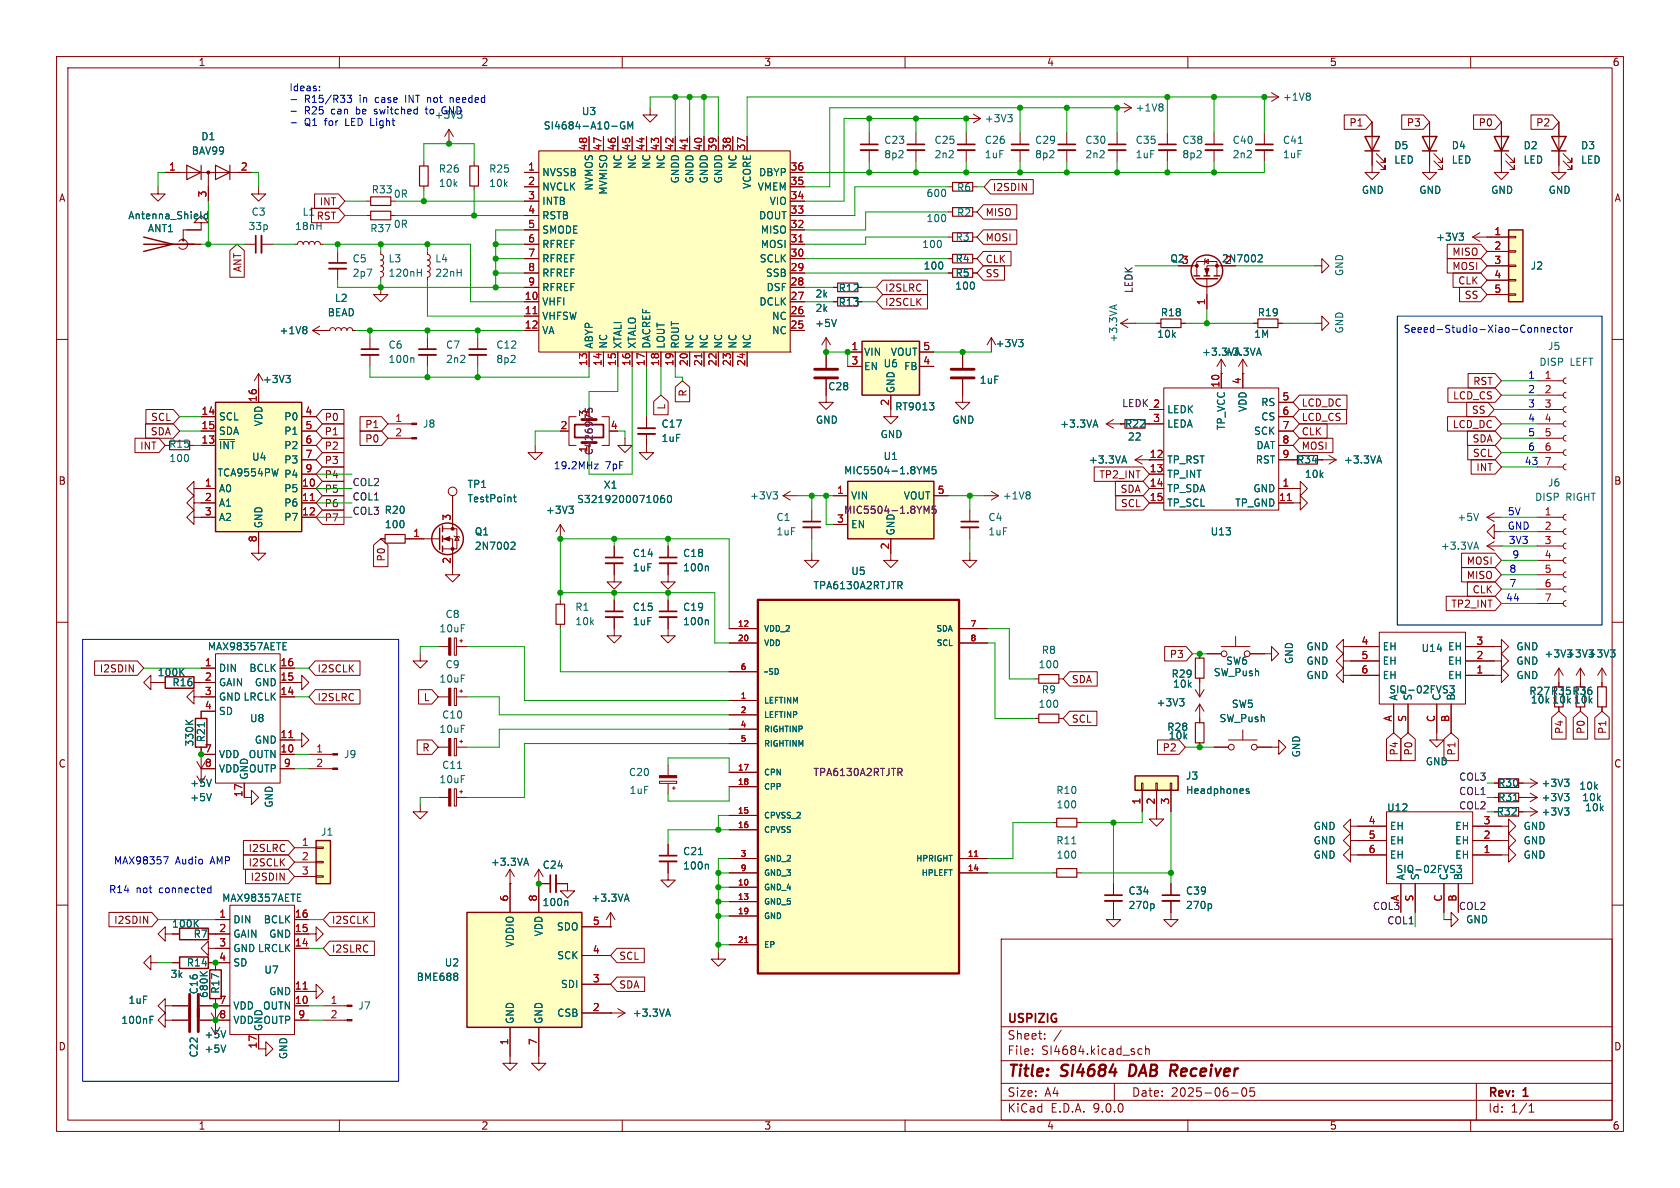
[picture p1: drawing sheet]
<svg xmlns="http://www.w3.org/2000/svg" width="297mm" height="210mm" viewBox="0 0 297 210" stroke-linecap="round" stroke-linejoin="round" font-family="sans-serif">
<defs><g id="words">
<g font-size="2.8" fill="#840000">
<text x="178" y="190.9">Title:</text>
<text x="187.7" y="190.9">SI4684</text>
<text x="200.5" y="190.9">DAB Receiver</text>
</g>
<g font-size="2.1" fill="#840000">
<text x="178" y="184">Sheet:</text>
<text x="178" y="181.2">USPIZIG</text>
<text x="178" y="186.7">File:</text>
<text x="184.1" y="186.7">SI4684.kicad_sch</text>
<text x="178" y="196.9">KiCad</text>
<text x="178" y="194.1">Size:</text>
<text x="184.7" y="194.1">A4</text>
<text x="185.7" y="196.9">E.D.A.</text>
<text x="193.3" y="196.9">9.0.0</text>
<text x="200" y="194.1">Date:</text>
<text x="207" y="194.1">2025-06-05</text>
<text x="263" y="194.3">Rev:</text>
<text x="263" y="196.9">Id:</text>
<text x="267.1" y="196.9">1/1</text>
<text x="269.4" y="194.3">1</text>
</g>
<g font-size="1.8" fill="#840000">
<text x="35" y="11.9">1</text>
<text x="85" y="11.9">2</text>
<text x="135" y="11.9">3</text>
<text x="185" y="11.9">4</text>
<text x="235" y="11.9">5</text>
<text x="285" y="11.9">6</text>
<text x="238.5" y="22.5">P1</text>
<text x="248.6" y="22.5">P3</text>
<text x="261.3" y="22.5">P0</text>
<text x="271.5" y="22.5">P2</text>
<text x="10.3" y="35.9">A</text>
<text x="175.4" y="34">I2SDIN</text>
<text x="285.3" y="35.9">A</text>
<text x="55.9" y="39.1">RST</text>
<text x="56.4" y="36.5">INT</text>
<text x="174.1" y="38.4">MISO</text>
<text x="174.1" y="42.9">MOSI</text>
<text x="174.1" y="46.7">CLK</text>
<text x="215.9" y="46.6">2N7002</text>
<text x="256.7" y="47.9">MOSI</text>
<text x="256.7" y="45.4">MISO</text>
<text x="42.9" y="48.2" transform="rotate(-90 42.9 48.2)">ANT</text>
<text x="156.4" y="51.8">I2SLRC</text>
<text x="174.1" y="49.2">SS</text>
<text x="257.7" y="50.5">CLK</text>
<text x="258.8" y="53">SS</text>
<text x="156.4" y="54.3">I2SCLK</text>
<text x="121.6" y="70.2" transform="rotate(-90 121.6 70.2)">R</text>
<text x="256.8" y="70.8">LCD_CS</text>
<text x="260.4" y="68.3">RST</text>
<text x="26.5" y="77.2">SDA</text>
<text x="26.6" y="74.6">SCL</text>
<text x="57.3" y="74.6">P0</text>
<text x="57.3" y="77.2">P1</text>
<text x="64.5" y="75.9">P1</text>
<text x="117.8" y="72.5" transform="rotate(-90 117.8 72.5)">L</text>
<text x="230" y="77.2">CLK</text>
<text x="230" y="72.1">LCD_DC</text>
<text x="230" y="74.6">LCD_CS</text>
<text x="256.7" y="75.9">LCD_DC</text>
<text x="260.1" y="73.3">SS</text>
<text x="24.7" y="79.7">INT</text>
<text x="57.3" y="82.2">P3</text>
<text x="57.3" y="79.7">P2</text>
<text x="64.5" y="78.4">P0</text>
<text x="105" y="80.6" transform="rotate(-90 105 80.6)">C426975</text>
<text x="230" y="79.7">MOSI</text>
<text x="260.2" y="78.4">SDA</text>
<text x="260.3" y="81">SCL</text>
<text x="260.9" y="83.5">INT</text>
<text x="10.3" y="85.9">B</text>
<text x="57.3" y="89.9">P6</text>
<text x="57.3" y="87.3">P5</text>
<text x="57.3" y="84.8">P4</text>
<text x="194.3" y="84.8">TP2_INT</text>
<text x="198" y="87.3">SDA</text>
<text x="198.1" y="89.9">SCL</text>
<text x="285.3" y="85.9">B</text>
<text x="57.3" y="92.4">P7</text>
<text x="68.3" y="99.4" transform="rotate(-90 68.3 99.4)">P0</text>
<text x="259.2" y="100">MOSI</text>
<text x="256.5" y="107.6">TP2_INT</text>
<text x="259.2" y="102.6">MISO</text>
<text x="260.2" y="105.1">CLK</text>
<text x="17.5" y="119.1">I2SDIN</text>
<text x="56" y="119.1">I2SCLK</text>
<text x="206.7" y="116.5">P3</text>
<text x="56" y="124.1">I2SLRC</text>
<text x="74.8" y="124.1">L</text>
<text x="189.4" y="121">SDA</text>
<text x="189.4" y="128">SCL</text>
<text x="276.5" y="129.8" transform="rotate(-90 276.5 129.8)">P4</text>
<text x="280.4" y="129.8" transform="rotate(-90 280.4 129.8)">P0</text>
<text x="284.2" y="129.8" transform="rotate(-90 284.2 129.8)">P1</text>
<text x="10.3" y="135.9">C</text>
<text x="74.6" y="133">R</text>
<text x="205.4" y="133">P2</text>
<text x="247.3" y="133.7" transform="rotate(-90 247.3 133.7)">P4</text>
<text x="249.9" y="133.7" transform="rotate(-90 249.9 133.7)">P0</text>
<text x="257.5" y="133.7" transform="rotate(-90 257.5 133.7)">P1</text>
<text x="285.3" y="135.9">C</text>
<text x="264.5" y="144.4">R32</text>
<text x="43.8" y="150.8">I2SLRC</text>
<text x="43.8" y="153.4">I2SCLK</text>
<text x="44.2" y="155.9">I2SDIN</text>
<text x="20.1" y="163.5">I2SDIN</text>
<text x="58.6" y="163.5">I2SCLK</text>
<text x="58.6" y="168.6">I2SLRC</text>
<text x="109.4" y="169.9">SCL</text>
<text x="109.4" y="174.9">SDA</text>
<text x="10.3" y="185.9">D</text>
<text x="285.3" y="185.9">D</text>
<text x="35" y="199.9">1</text>
<text x="85" y="199.9">2</text>
<text x="135" y="199.9">3</text>
<text x="185" y="199.9">4</text>
<text x="235" y="199.9">5</text>
<text x="285" y="199.9">6</text>
</g>
<g font-size="1.8" fill="#0000c2">
<text x="51.1" y="16.3">Ideas:</text>
<text x="53.8" y="18.4">R15/R33</text>
<text x="53.8" y="20.4">R25</text>
<text x="53.8" y="22.5">Q1</text>
<text x="57.5" y="22.5">for</text>
<text x="58.7" y="20.4">can</text>
<text x="61.3" y="22.5">LED Light</text>
<text x="63.2" y="20.4">be</text>
<text x="63.7" y="18.4">in</text>
<text x="66.6" y="18.4">case</text>
<text x="66.6" y="20.4">switched</text>
<text x="72.1" y="18.4">INT not</text>
<text x="76" y="20.4">to</text>
<text x="76.7" y="21.2">+3V3</text>
<text x="79" y="20.4">GND</text>
<text x="80.4" y="18.4">needed</text>
<text x="248" y="59">Seeed-Studio-Xiao-Connector</text>
<text x="270.1" y="69.7">2</text>
<text x="270.1" y="67.2">1</text>
<text x="270.1" y="74.8">4</text>
<text x="270.1" y="72.2">3</text>
<text x="270.1" y="77.3">5</text>
<text x="97.8" y="83.2">19.2MHz</text>
<text x="107" y="83.2">7pF</text>
<text x="269.5" y="82.4">43</text>
<text x="270.1" y="79.9">6</text>
<text x="266.4" y="93.8">GND</text>
<text x="266.5" y="91.3">5V</text>
<text x="266.6" y="96.4">3V3</text>
<text x="266.8" y="101.5">8</text>
<text x="267.3" y="98.9">9</text>
<text x="266.2" y="106.5">44</text>
<text x="266.8" y="104">7</text>
<text x="20" y="153">MAX98357</text>
<text x="31" y="153">Audio</text>
<text x="37.3" y="153">AMP</text>
<text x="19.2" y="158.1">R14</text>
<text x="24" y="158.1">not</text>
<text x="28.2" y="158.1">connected</text>
</g>
<g font-size="1.8" fill="#006464">
<text x="96" y="23.1">SI4684-A10-GM</text>
<text x="102.8" y="20.5">U3</text>
<text x="174" y="21.8">+3V3</text>
<text x="200.7" y="19.9">+1V8</text>
<text x="226.7" y="18">+1V8</text>
<text x="33.8" y="27.5">BAV99</text>
<text x="35.5" y="25">D1</text>
<text x="110.1" y="30" transform="rotate(-90 110.1 30)">NC</text>
<text x="112.6" y="30" transform="rotate(-90 112.6 30)">NC</text>
<text x="115.2" y="30" transform="rotate(-90 115.2 30)">NC</text>
<text x="117.7" y="30" transform="rotate(-90 117.7 30)">NC</text>
<text x="130.4" y="30" transform="rotate(-90 130.4 30)">NC</text>
<text x="156.2" y="25.6">C23</text>
<text x="156.2" y="28.2">8p2</text>
<text x="165.1" y="25.6">C25</text>
<text x="165.1" y="28.2">2n2</text>
<text x="174" y="28.2">1uF</text>
<text x="174" y="25.6">C26</text>
<text x="182.9" y="25.6">C29</text>
<text x="182.9" y="28.2">8p2</text>
<text x="191.8" y="25.6">C30</text>
<text x="191.8" y="28.2">2n2</text>
<text x="200.7" y="28.2">1uF</text>
<text x="200.7" y="25.6">C35</text>
<text x="208.9" y="25.6">C38</text>
<text x="208.9" y="28.2">8p2</text>
<text x="217.8" y="25.6">C40</text>
<text x="217.8" y="28.2">2n2</text>
<text x="226.7" y="28.2">1uF</text>
<text x="226.7" y="25.6">C41</text>
<text x="246.4" y="26.6">D5</text>
<text x="246.4" y="29.1">LED</text>
<text x="256.5" y="26.6">D4</text>
<text x="256.5" y="29.1">LED</text>
<text x="269.2" y="26.6">D2</text>
<text x="269.2" y="29.1">LED</text>
<text x="279.4" y="26.6">D3</text>
<text x="279.4" y="29.1">LED</text>
<text x="65.6" y="34.4">R33</text>
<text x="69.5" y="35.2">0R</text>
<text x="77.5" y="33.2">10k</text>
<text x="77.5" y="30.7">R26</text>
<text x="86.4" y="33.2">10k</text>
<text x="86.4" y="30.7">R25</text>
<text x="95.8" y="31.3">NVSSB</text>
<text x="95.8" y="33.9">NVCLK</text>
<text x="105" y="33.8" transform="rotate(-90 105 33.8)">NVMOS</text>
<text x="107.5" y="34.5" transform="rotate(-90 107.5 34.5)">MVMISO</text>
<text x="120.2" y="32.5" transform="rotate(-90 120.2 32.5)">GNDD</text>
<text x="122.8" y="32.5" transform="rotate(-90 122.8 32.5)">GNDD</text>
<text x="125.3" y="32.5" transform="rotate(-90 125.3 32.5)">GNDD</text>
<text x="127.9" y="32.5" transform="rotate(-90 127.9 32.5)">GNDD</text>
<text x="132.9" y="33.5" transform="rotate(-90 132.9 33.5)">VCORE</text>
<text x="133.8" y="33.9">VMEM</text>
<text x="134.1" y="31.3">DBYP</text>
<text x="163.7" y="35">600</text>
<text x="169.1" y="34">R6</text>
<text x="240.7" y="34.5">GND</text>
<text x="250.8" y="34.5">GND</text>
<text x="263.5" y="34.5">GND</text>
<text x="273.7" y="34.5">GND</text>
<text x="22.6" y="39">Antenna_Shield</text>
<text x="26" y="41.2">ANT1</text>
<text x="43.8" y="40.9">33p</text>
<text x="44.4" y="38.3">C3</text>
<text x="52.1" y="40.9">18nH</text>
<text x="53.4" y="38.3">L1</text>
<text x="65.4" y="41.2">R37</text>
<text x="69.5" y="40.5">0R</text>
<text x="95.8" y="36.4">INTB</text>
<text x="95.8" y="39">RSTB</text>
<text x="95.8" y="41.5">SMODE</text>
<text x="134.1" y="39">DOUT</text>
<text x="134.4" y="41.5">MISO</text>
<text x="136" y="36.4">VIO</text>
<text x="163.7" y="39.5">100</text>
<text x="169.1" y="38.5">R2</text>
<text x="62.2" y="46.6">C5</text>
<text x="68.6" y="46.6">L3</text>
<text x="76.8" y="46.6">L4</text>
<text x="95.8" y="44">RFREF</text>
<text x="95.8" y="46.6">RFREF</text>
<text x="134.2" y="46.6">SCLK</text>
<text x="134.4" y="44">MOSI</text>
<text x="162.9" y="44">100</text>
<text x="163.2" y="47.9">100</text>
<text x="168.8" y="42.8">R3</text>
<text x="168.8" y="46.6">R4</text>
<text x="253.8" y="42.8">+3V3</text>
<text x="270.5" y="47.9">J2</text>
<text x="59.1" y="53.6">L2</text>
<text x="62.2" y="49.1">2p7</text>
<text x="68.6" y="49.1">120nH</text>
<text x="76.8" y="49.1">22nH</text>
<text x="95.8" y="49.1">RFREF</text>
<text x="95.8" y="51.7">RFREF</text>
<text x="135.3" y="49.1">SSB</text>
<text x="135.4" y="51.7">DSF</text>
<text x="144.1" y="52.8">2k</text>
<text x="148.2" y="51.8">R12</text>
<text x="168.8" y="51.4">100</text>
<text x="168.8" y="49.1">R5</text>
<text x="237.7" y="48.9" transform="rotate(-90 237.7 48.9)">GND</text>
<text x="49.3" y="59.3">+1V8</text>
<text x="57.8" y="56.1">BEAD</text>
<text x="95.8" y="54.2">VHFI</text>
<text x="95.8" y="56.7">VHFSW</text>
<text x="95.8" y="59.3">VA</text>
<text x="134.2" y="54.2">DCLK</text>
<text x="136.4" y="56.7">NC</text>
<text x="136.4" y="59.3">NC</text>
<text x="144" y="58">+5V</text>
<text x="144.1" y="55.3">2k</text>
<text x="148.2" y="54.3">R13</text>
<text x="204.5" y="59.9">10k</text>
<text x="205.1" y="56.1">R18</text>
<text x="221.6" y="59.9">1M</text>
<text x="222.3" y="56.1">R19</text>
<text x="237.7" y="59.1" transform="rotate(-90 237.7 59.1)">GND</text>
<text x="68.6" y="61.8">C6</text>
<text x="68.6" y="64.4">100n</text>
<text x="78.7" y="61.8">C7</text>
<text x="78.7" y="64.4">2n2</text>
<text x="87.6" y="61.8">C12</text>
<text x="87.6" y="64.4">8p2</text>
<text x="105" y="61.7" transform="rotate(-90 105 61.7)">ABYP</text>
<text x="107.5" y="61.7" transform="rotate(-90 107.5 61.7)">NC</text>
<text x="110.1" y="61.7" transform="rotate(-90 110.1 61.7)">XTALI</text>
<text x="112.6" y="61.7" transform="rotate(-90 112.6 61.7)">XTALO</text>
<text x="115.2" y="61.7" transform="rotate(-90 115.2 61.7)">DACREF</text>
<text x="117.7" y="61.7" transform="rotate(-90 117.7 61.7)">LOUT</text>
<text x="120.2" y="61.7" transform="rotate(-90 120.2 61.7)">ROUT</text>
<text x="122.8" y="61.7" transform="rotate(-90 122.8 61.7)">NC</text>
<text x="125.3" y="61.7" transform="rotate(-90 125.3 61.7)">NC</text>
<text x="127.9" y="61.7" transform="rotate(-90 127.9 61.7)">NC</text>
<text x="130.4" y="61.7" transform="rotate(-90 130.4 61.7)">NC</text>
<text x="132.9" y="61.7" transform="rotate(-90 132.9 61.7)">NC</text>
<text x="152.7" y="63.1">VIN</text>
<text x="152.7" y="65.6">EN</text>
<text x="156.1" y="65.1">U6</text>
<text x="157.4" y="63.1">VOUT</text>
<text x="159.7" y="65.6">FB</text>
<text x="175.9" y="61.6">+3V3</text>
<text x="197.7" y="60.6" transform="rotate(-90 197.7 60.6)">+3.3VA</text>
<text x="212.4" y="63.1">+3.3VA</text>
<text x="216.2" y="63.1">+3.3VA</text>
<text x="272" y="64.9">DISP</text>
<text x="273.6" y="62.1">J5</text>
<text x="277.6" y="64.9">LEFT</text>
<text x="46.4" y="67.9">+3V3</text>
<text x="146.3" y="69.2">C28</text>
<text x="158.3" y="69.6" transform="rotate(-90 158.3 69.6)">GND</text>
<text x="173.1" y="68">1uF</text>
<text x="222.9" y="72">RS</text>
<text x="38.6" y="74.5">SCL</text>
<text x="38.6" y="77.1">SDA</text>
<text x="46.6" y="75.5" transform="rotate(-90 46.6 75.5)">VDD</text>
<text x="50.1" y="74.5">P0</text>
<text x="50.1" y="77.1">P1</text>
<text x="74.7" y="75.8">J8</text>
<text x="116.8" y="75.8">C17</text>
<text x="144.1" y="75.1">GND</text>
<text x="155.6" y="77.6">GND</text>
<text x="158.2" y="72.7">RT9013</text>
<text x="168.3" y="75.1">GND</text>
<text x="187.3" y="75.8">+3.3VA</text>
<text x="198.8" y="75.8">R22</text>
<text x="206.2" y="73.3">LEDK</text>
<text x="206.2" y="75.8">LEDA</text>
<text x="216.8" y="76.1" transform="rotate(-90 216.8 76.1)">TP_VCC</text>
<text x="220.6" y="72.9" transform="rotate(-90 220.6 72.9)">VDD</text>
<text x="221.6" y="77.1">SCK</text>
<text x="222.9" y="74.5">CS</text>
<text x="29.8" y="79.3">R15</text>
<text x="29.8" y="81.9">100</text>
<text x="38.6" y="79.6">~{INT}</text>
<text x="44.5" y="81.6">U4</text>
<text x="50.1" y="79.6">P2</text>
<text x="50.1" y="82.1">P3</text>
<text x="116.8" y="78.3">1uF</text>
<text x="156.1" y="81.5">U1</text>
<text x="192.4" y="82.1">+3.3VA</text>
<text x="199.3" y="78.1">22</text>
<text x="206.2" y="82.1">TP_RST</text>
<text x="221.9" y="82.1">RST</text>
<text x="222" y="79.6">DAT</text>
<text x="229.2" y="82.1">R34</text>
<text x="237.5" y="82.1">+3.3VA</text>
<text x="38.4" y="84.4">TCA9554PW</text>
<text x="38.6" y="87.2">A0</text>
<text x="38.6" y="89.8">A1</text>
<text x="50.1" y="84.7">P4</text>
<text x="50.1" y="87.2">P5</text>
<text x="50.1" y="89.8">P6</text>
<text x="82.6" y="86.5">TP1</text>
<text x="82.6" y="89">TestPoint</text>
<text x="101.9" y="89.1">S3219200071060</text>
<text x="106.6" y="86.6">X1</text>
<text x="132.5" y="88.5">+3V3</text>
<text x="149.1" y="84">MIC5504-1.8YM5</text>
<text x="150.4" y="88.5">VIN</text>
<text x="159.7" y="88.5">VOUT</text>
<text x="177.2" y="88.5">+1V8</text>
<text x="206.2" y="84.7">TP_INT</text>
<text x="206.2" y="87.2">TP_SDA</text>
<text x="206.2" y="89.8">TP_SCL</text>
<text x="218.3" y="89.8">TP_GND</text>
<text x="221.5" y="87.2">GND</text>
<text x="230.6" y="84.7">10k</text>
<text x="271.3" y="88.7">DISP</text>
<text x="273.6" y="86.2">J6</text>
<text x="276.8" y="88.7">RIGHT</text>
<text x="38.6" y="92.3">A2</text>
<text x="46.6" y="93.5" transform="rotate(-90 46.6 93.5)">GND</text>
<text x="50.1" y="92.3">P7</text>
<text x="67.9" y="91">R20</text>
<text x="67.9" y="93.6">100</text>
<text x="83.8" y="94.8">Q1</text>
<text x="96.4" y="91">+3V3</text>
<text x="137.2" y="92.3">C1</text>
<text x="137.2" y="94.8">1uF</text>
<text x="150.4" y="93.6">EN</text>
<text x="158.3" y="94.7" transform="rotate(-90 158.3 94.7)">GND</text>
<text x="174.6" y="92.3">C4</text>
<text x="174.6" y="94.8">1uF</text>
<text x="213.9" y="94.8">U13</text>
<text x="257.5" y="92.3">+5V</text>
<text x="83.8" y="97.4">2N7002</text>
<text x="111.8" y="101.2">1uF</text>
<text x="111.8" y="98.7">C14</text>
<text x="120.7" y="101.2">100n</text>
<text x="120.7" y="98.7">C18</text>
<text x="150.4" y="101.8">U5</text>
<text x="254.6" y="97.4">+3.3VA</text>
<text x="143.7" y="104.4">TPA6130A2RTJTR</text>
<text x="77.6" y="112">10uF</text>
<text x="78.7" y="109.4">C8</text>
<text x="101.6" y="108.2">R1</text>
<text x="101.6" y="110.7">10k</text>
<text x="111.8" y="110.7">1uF</text>
<text x="111.8" y="108.2">C15</text>
<text x="120.7" y="110.7">100n</text>
<text x="120.7" y="108.2">C19</text>
<text x="27.8" y="119.7">100K</text>
<text x="36.6" y="115.2">MAX98357AETE</text>
<text x="38.6" y="119">DIN</text>
<text x="44" y="119">BCLK</text>
<text x="78.7" y="118.3">C9</text>
<text x="183.5" y="118.3">100</text>
<text x="184.1" y="115.8">R8</text>
<text x="207" y="120">R29</text>
<text x="214.5" y="119.7">SW_Push</text>
<text x="216.7" y="117.7">SW6</text>
<text x="228.8" y="117.5" transform="rotate(-90 228.8 117.5)">GND</text>
<text x="230.9" y="117.7">GND</text>
<text x="230.9" y="115.2">GND</text>
<text x="244.3" y="115.2">EH</text>
<text x="244.3" y="117.7">EH</text>
<text x="251.2" y="115.5">U14</text>
<text x="255.9" y="115.2">EH</text>
<text x="255.9" y="117.7">EH</text>
<text x="268" y="115.2">GND</text>
<text x="268" y="117.7">GND</text>
<text x="272.9" y="116.4">+3V3+3V3+3V3</text>
<text x="30.4" y="121.5">R16</text>
<text x="38.6" y="121.5">GAIN</text>
<text x="38.6" y="124.1">GND LRCLK</text>
<text x="44.9" y="121.5">GND</text>
<text x="77.6" y="120.9">10uF</text>
<text x="183.5" y="125.3">100</text>
<text x="184.1" y="122.8">R9</text>
<text x="204.4" y="125.1">+3V3</text>
<text x="207.3" y="121.8">10k</text>
<text x="217.7" y="125.3">SW5</text>
<text x="230.9" y="120.2">GND</text>
<text x="244.3" y="120.2">EH</text>
<text x="245.5" y="122.8">SIQ-02FVS3</text>
<text x="247.2" y="124" transform="rotate(-90 247.2 124)">A</text>
<text x="249.8" y="124" transform="rotate(-90 249.8 124)">S</text>
<text x="254.9" y="124" transform="rotate(-90 254.9 124)">C</text>
<text x="255.9" y="120.2">EH</text>
<text x="257.4" y="124" transform="rotate(-90 257.4 124)">B</text>
<text x="268" y="120.2">GND</text>
<text x="270.3" y="123">R27 R35 R36</text>
<text x="270.5" y="124.6">10k 10k 10k</text>
<text x="36.4" y="131.3" transform="rotate(-90 36.4 131.3)">R21</text>
<text x="38.6" y="126.6">SD</text>
<text x="44.1" y="127.9">U8</text>
<text x="44.9" y="131.7">GND</text>
<text x="77.6" y="129.8">10uF</text>
<text x="78.1" y="127.2">C10</text>
<text x="206.3" y="129.4">R28</text>
<text x="206.5" y="130.9">10k</text>
<text x="215.5" y="127.9">SW_Push</text>
<text x="34.4" y="132.1" transform="rotate(-90 34.4 132.1)">330K</text>
<text x="38.6" y="134.2">VDD</text>
<text x="38.6" y="136.8">VDD</text>
<text x="43.9" y="134.2">OUTN</text>
<text x="43.9" y="136.8">OUTP</text>
<text x="44" y="137.9" transform="rotate(-90 44 137.9)">GND</text>
<text x="60.7" y="134.2">J9</text>
<text x="78.1" y="136.1">C11</text>
<text x="111.1" y="137.4">C20</text>
<text x="230" y="134" transform="rotate(-90 230 134)">GND</text>
<text x="252" y="135.5">GND</text>
<text x="33.5" y="139.3">+5V</text>
<text x="33.5" y="141.8">+5V</text>
<text x="48.4" y="142.9" transform="rotate(-90 48.4 142.9)">GND</text>
<text x="77.6" y="138.7">10uF</text>
<text x="111.2" y="140.6">1uF</text>
<text x="186.6" y="140.6">R10</text>
<text x="186.7" y="143.1">100</text>
<text x="209.6" y="138">J3</text>
<text x="209.6" y="140.6">Headphones</text>
<text x="245.1" y="143.6">U12</text>
<text x="264.8" y="141.8">R31</text>
<text x="264.8" y="139.3">R30</text>
<text x="272.4" y="141.8">+3V3</text>
<text x="272.4" y="139.3">+3V3</text>
<text x="279.1" y="139.8">10k</text>
<text x="279.6" y="141.8">10k</text>
<text x="280.1" y="143.6">10k</text>
<text x="56.7" y="147.9">J1</text>
<text x="186.6" y="149.5">R11</text>
<text x="232.1" y="149.5">GND</text>
<text x="232.1" y="146.9">GND</text>
<text x="245.6" y="146.9">EH</text>
<text x="245.6" y="149.5">EH</text>
<text x="257.2" y="146.9">EH</text>
<text x="257.2" y="149.5">EH</text>
<text x="269.2" y="149.5">GND</text>
<text x="269.2" y="146.9">GND</text>
<text x="272.4" y="144.4">+3V3</text>
<text x="86.7" y="153.3">+3.3VA</text>
<text x="95.8" y="153.8">C24</text>
<text x="120.7" y="153.9">100n</text>
<text x="120.7" y="151.4">C21</text>
<text x="186.7" y="152">100</text>
<text x="232.1" y="152">GND</text>
<text x="245.6" y="152">EH</text>
<text x="246.8" y="154.5">SIQ-02FVS3</text>
<text x="248.5" y="155.7" transform="rotate(-90 248.5 155.7)">A</text>
<text x="251.1" y="155.7" transform="rotate(-90 251.1 155.7)">S</text>
<text x="256.1" y="155.7" transform="rotate(-90 256.1 155.7)">C</text>
<text x="257.2" y="152">EH</text>
<text x="258.7" y="155.7" transform="rotate(-90 258.7 155.7)">B</text>
<text x="269.2" y="152">GND</text>
<text x="39.2" y="159.6">MAX98357AETE</text>
<text x="95.8" y="160.4">100n</text>
<text x="104.5" y="159.6">+3.3VA</text>
<text x="199.4" y="160.9">270p</text>
<text x="199.4" y="158.3">C34</text>
<text x="209.6" y="160.9">270p</text>
<text x="209.6" y="158.3">C39</text>
<text x="30.3" y="164.2">100K</text>
<text x="34.1" y="166">R7</text>
<text x="41.1" y="163.4">DIN</text>
<text x="41.1" y="166">GAIN</text>
<text x="46.5" y="163.4">BCLK</text>
<text x="47.5" y="166">GND</text>
<text x="91" y="167.6" transform="rotate(-90 91 167.6)">VDDIO</text>
<text x="96.1" y="165.6" transform="rotate(-90 96.1 165.6)">VDD</text>
<text x="98.3" y="164.7">SDO</text>
<text x="259.1" y="163.4">GND</text>
<text x="30.1" y="173.1">3k</text>
<text x="32.9" y="171">R14</text>
<text x="41.1" y="168.5">GND LRCLK</text>
<text x="41.1" y="171">SD</text>
<text x="46.6" y="172.3">U7</text>
<text x="73.6" y="173.6">BME688</text>
<text x="78.5" y="171">U2</text>
<text x="98.4" y="169.8">SCK</text>
<text x="22.6" y="177.6">1uF</text>
<text x="35.2" y="175.9" transform="rotate(-90 35.2 175.9)">C16</text>
<text x="36.9" y="176.5" transform="rotate(-90 36.9 176.5)">680K</text>
<text x="39" y="175.8" transform="rotate(-90 39 175.8)">R17</text>
<text x="41.1" y="178.7">VDD</text>
<text x="46.4" y="178.7">OUTN</text>
<text x="47.5" y="176.1">GND</text>
<text x="63.3" y="178.7">J7</text>
<text x="98.4" y="179.9">CSB</text>
<text x="99.1" y="174.9">SDI</text>
<text x="111.8" y="179.9">+3.3VA</text>
<text x="21.3" y="181.2">100nF</text>
<text x="36.1" y="183.7">+5V</text>
<text x="41.1" y="181.2">VDD</text>
<text x="46.5" y="181.2">OUTP</text>
<text x="46.6" y="182.4" transform="rotate(-90 46.6 182.4)">GND</text>
<text x="91" y="181.1" transform="rotate(-90 91 181.1)">GND</text>
<text x="96.1" y="181.1" transform="rotate(-90 96.1 181.1)">GND</text>
<text x="35.2" y="187" transform="rotate(-90 35.2 187)">C22</text>
<text x="36.1" y="186.3">+5V</text>
<text x="51" y="187.3" transform="rotate(-90 51 187.3)">GND</text>
</g>
<g font-size="1.8" fill="#a90000">
<text x="103.9" y="26.7" transform="rotate(-90 103.9 26.7)">48</text>
<text x="106.4" y="26.7" transform="rotate(-90 106.4 26.7)">47</text>
<text x="109" y="26.7" transform="rotate(-90 109 26.7)">46</text>
<text x="111.5" y="26.7" transform="rotate(-90 111.5 26.7)">45</text>
<text x="114" y="26.7" transform="rotate(-90 114 26.7)">44</text>
<text x="116.6" y="26.7" transform="rotate(-90 116.6 26.7)">43</text>
<text x="119.1" y="26.7" transform="rotate(-90 119.1 26.7)">42</text>
<text x="121.7" y="26.7" transform="rotate(-90 121.7 26.7)">41</text>
<text x="124.2" y="26.7" transform="rotate(-90 124.2 26.7)">40</text>
<text x="126.7" y="26.7" transform="rotate(-90 126.7 26.7)">39</text>
<text x="129.3" y="26.7" transform="rotate(-90 129.3 26.7)">38</text>
<text x="131.8" y="26.7" transform="rotate(-90 131.8 26.7)">37</text>
<text x="29.8" y="30.2">1</text>
<text x="36.6" y="35" transform="rotate(-90 36.6 35)">3</text>
<text x="42.5" y="30.2">2</text>
<text x="93.3" y="30.2">1</text>
<text x="93.3" y="32.8">2</text>
<text x="93.3" y="35.3">3</text>
<text x="139.7" y="30.2">36</text>
<text x="139.7" y="32.8">35</text>
<text x="139.7" y="35.3">34</text>
<text x="93.3" y="37.8">4</text>
<text x="93.3" y="40.4">5</text>
<text x="139.7" y="37.8">33</text>
<text x="139.7" y="40.4">32</text>
<text x="264.1" y="41.7">1</text>
<text x="93.3" y="42.9">6</text>
<text x="93.3" y="45.5">7</text>
<text x="139.7" y="42.9">31</text>
<text x="139.7" y="45.5">30</text>
<text x="206.8" y="46.6">Q23</text>
<text x="216.5" y="46.7">2</text>
<text x="264.1" y="44.2">2</text>
<text x="264.1" y="46.7">3</text>
<text x="92.7" y="53.1">10</text>
<text x="93.3" y="48">8</text>
<text x="93.3" y="50.5">9</text>
<text x="139.7" y="48">29</text>
<text x="139.7" y="50.5">28</text>
<text x="139.7" y="53.1">27</text>
<text x="264.1" y="49.3">4</text>
<text x="264.1" y="51.8">5</text>
<text x="92.7" y="55.6">11</text>
<text x="92.7" y="58.2">12</text>
<text x="139.7" y="55.6">26</text>
<text x="139.7" y="58.2">25</text>
<text x="213.1" y="54" transform="rotate(-90 213.1 54)">1</text>
<text x="103.9" y="64.8" transform="rotate(-90 103.9 64.8)">13</text>
<text x="106.4" y="64.8" transform="rotate(-90 106.4 64.8)">14</text>
<text x="109" y="64.8" transform="rotate(-90 109 64.8)">15</text>
<text x="111.5" y="64.8" transform="rotate(-90 111.5 64.8)">16</text>
<text x="114" y="64.8" transform="rotate(-90 114 64.8)">17</text>
<text x="116.6" y="64.8" transform="rotate(-90 116.6 64.8)">18</text>
<text x="119.1" y="64.8" transform="rotate(-90 119.1 64.8)">19</text>
<text x="121.7" y="64.8" transform="rotate(-90 121.7 64.8)">20</text>
<text x="124.2" y="64.8" transform="rotate(-90 124.2 64.8)">21</text>
<text x="126.7" y="64.8" transform="rotate(-90 126.7 64.8)">22</text>
<text x="129.3" y="64.8" transform="rotate(-90 129.3 64.8)">23</text>
<text x="131.8" y="64.8" transform="rotate(-90 131.8 64.8)">24</text>
<text x="150.4" y="62">1</text>
<text x="150.4" y="64.5">3</text>
<text x="163.1" y="62">5</text>
<text x="163.1" y="64.5">4</text>
<text x="45.5" y="71.2" transform="rotate(-90 45.5 71.2)">16</text>
<text x="157.2" y="71.8" transform="rotate(-90 157.2 71.8)">2</text>
<text x="215.6" y="68.6" transform="rotate(-90 215.6 68.6)">10</text>
<text x="219.5" y="68" transform="rotate(-90 219.5 68)">4</text>
<text x="226.6" y="70.9">5</text>
<text x="273" y="67.1">1</text>
<text x="273" y="69.6">2</text>
<text x="35.5" y="73.4">14</text>
<text x="35.5" y="75.9">15</text>
<text x="53.9" y="73.4">4</text>
<text x="53.9" y="75.9">5</text>
<text x="69.8" y="74.7">1</text>
<text x="69.8" y="77.2">2</text>
<text x="99" y="75.9">2</text>
<text x="103.9" y="73.7" transform="rotate(-90 103.9 73.7)">3</text>
<text x="107.9" y="75.9">4</text>
<text x="203.8" y="74.7">3</text>
<text x="203.8" y="72.1">2</text>
<text x="226.6" y="73.4">6</text>
<text x="226.6" y="75.9">7</text>
<text x="273" y="72.1">3</text>
<text x="273" y="74.7">4</text>
<text x="273" y="77.2">5</text>
<text x="35.5" y="78.5">13</text>
<text x="53.9" y="78.5">6</text>
<text x="53.9" y="81">7</text>
<text x="53.9" y="83.6">9</text>
<text x="103.9" y="80.1" transform="rotate(-90 103.9 80.1)">1</text>
<text x="203.2" y="81">12</text>
<text x="203.2" y="83.6">13</text>
<text x="226.6" y="78.5">8</text>
<text x="226.6" y="81">9</text>
<text x="273" y="79.8">6</text>
<text x="273" y="82.3">7</text>
<text x="36.1" y="86.1">1</text>
<text x="36.1" y="88.6">2</text>
<text x="53.3" y="86.1">10</text>
<text x="53.3" y="88.6">11</text>
<text x="147.9" y="87.4">1</text>
<text x="165.7" y="87.4">5</text>
<text x="203.2" y="86.1">14</text>
<text x="203.2" y="88.6">15</text>
<text x="226" y="88.6">11</text>
<text x="226.6" y="86.1">1</text>
<text x="36.1" y="91.2">3</text>
<text x="45.5" y="96" transform="rotate(-90 45.5 96)">8</text>
<text x="53.3" y="91.2">12</text>
<text x="73" y="95">1</text>
<text x="79.8" y="92.1" transform="rotate(-90 79.8 92.1)">3</text>
<text x="147.9" y="92.5">3</text>
<text x="273" y="91.2">1</text>
<text x="273" y="93.7">2</text>
<text x="79.8" y="99.8" transform="rotate(-90 79.8 99.8)">2</text>
<text x="157.2" y="97.2" transform="rotate(-90 157.2 97.2)">2</text>
<text x="273" y="96.3">3</text>
<text x="273" y="98.8">4</text>
<text x="273" y="101.3">5</text>
<text x="273" y="103.9">6</text>
<text x="273" y="106.4">7</text>
<text x="36.1" y="117.9">1</text>
<text x="49.5" y="117.9">16</text>
<text x="240.6" y="114">4</text>
<text x="240.6" y="116.6">5</text>
<text x="240.6" y="119.1">6</text>
<text x="260.9" y="114">3</text>
<text x="260.9" y="116.6">2</text>
<text x="260.9" y="119.1">1</text>
<text x="36.1" y="120.4">2</text>
<text x="36.1" y="122.9">3</text>
<text x="36.1" y="125.5">4</text>
<text x="49.5" y="120.4">15</text>
<text x="49.5" y="122.9">14</text>
<text x="49.5" y="130.6">11</text>
<text x="246.1" y="127.6" transform="rotate(-90 246.1 127.6)">A</text>
<text x="248.7" y="127.7" transform="rotate(-90 248.7 127.7)">S</text>
<text x="253.7" y="127.7" transform="rotate(-90 253.7 127.7)">C</text>
<text x="256.3" y="127.7" transform="rotate(-90 256.3 127.7)">B</text>
<text x="36.1" y="133.1">7</text>
<text x="36.1" y="135.6">8</text>
<text x="49.5" y="133.1">10</text>
<text x="50.1" y="135.6">9</text>
<text x="55.8" y="133.1">1</text>
<text x="55.8" y="135.6">2</text>
<text x="42.9" y="141" transform="rotate(-90 42.9 141)">17</text>
<text x="201.7" y="142.3" transform="rotate(-90 201.7 142.3)">1</text>
<text x="204.2" y="142.3" transform="rotate(-90 204.2 142.3)">2</text>
<text x="206.8" y="142.3" transform="rotate(-90 206.8 142.3)">3</text>
<text x="53.3" y="149.6">1</text>
<text x="241.9" y="145.8">4</text>
<text x="241.9" y="148.3">5</text>
<text x="262.2" y="145.8">3</text>
<text x="262.2" y="148.3">2</text>
<text x="53.3" y="152.1">2</text>
<text x="53.3" y="154.7">3</text>
<text x="241.9" y="150.9">6</text>
<text x="262.2" y="150.9">1</text>
<text x="89.9" y="159.5" transform="rotate(-90 89.9 159.5)">6</text>
<text x="95" y="159.5" transform="rotate(-90 95 159.5)">8</text>
<text x="247.4" y="159.4" transform="rotate(-90 247.4 159.4)">A</text>
<text x="249.9" y="159.5" transform="rotate(-90 249.9 159.5)">S</text>
<text x="255" y="159.5" transform="rotate(-90 255 159.5)">C</text>
<text x="257.6" y="159.5" transform="rotate(-90 257.6 159.5)">B</text>
<text x="38.7" y="162.3">1</text>
<text x="38.7" y="164.8">2</text>
<text x="38.7" y="167.4">3</text>
<text x="52" y="162.3">16</text>
<text x="52" y="164.8">15</text>
<text x="52" y="167.4">14</text>
<text x="104.7" y="163.6">5</text>
<text x="38.7" y="169.9">4</text>
<text x="104.7" y="168.7">4</text>
<text x="104.7" y="173.7">3</text>
<text x="38.7" y="177.5">7</text>
<text x="52" y="175">11</text>
<text x="52" y="177.5">10</text>
<text x="58.3" y="177.5">1</text>
<text x="104.7" y="178.8">2</text>
<text x="38.7" y="180.1">8</text>
<text x="45.5" y="185.5" transform="rotate(-90 45.5 185.5)">17</text>
<text x="52.6" y="180.1">9</text>
<text x="58.3" y="180.1">2</text>
<text x="89.9" y="184.9" transform="rotate(-90 89.9 184.9)">1</text>
<text x="95" y="184.9" transform="rotate(-90 95 184.9)">7</text>
</g>
<g font-size="1.8" fill="#0f0f0f">
<text x="200.3" y="51.9" transform="rotate(-90 200.3 51.9)">LEDK</text>
<text x="198.3" y="72">LEDK 2</text>
<text x="62.2" y="86">COL2</text>
<text x="62.2" y="88.6">COL1</text>
<text x="62.2" y="91.1">COL3 R20</text>
<text x="257.8" y="143.2">COL2</text>
<text x="257.8" y="138.1">COL3</text>
<text x="257.8" y="140.6">COL1</text>
<text x="242.6" y="160.9">COL3</text>
<text x="257.8" y="160.9">COL2</text>
<text x="245.1" y="163.5">COL1</text>
</g>
<g font-size="1.8" fill="#840084">
<text x="149.1" y="91">MIC5504-1.8YM5</text>
<text x="143.7" y="137.4">TPA6130A2RTJTR</text>
</g>
<g font-size="1.4" fill="#a90000">
<text x="130.4" y="110.9">12</text>
<text x="130.4" y="113.4">20</text>
<text x="171.5" y="110.9">7</text>
<text x="171.5" y="113.4">8</text>
<text x="130.8" y="118.5">6</text>
<text x="130.8" y="123.6">1</text>
<text x="130.8" y="126.1">2</text>
<text x="130.8" y="128.7">4</text>
<text x="130.8" y="131.2">5</text>
<text x="130.4" y="136.3">17</text>
<text x="130.4" y="138.8">18</text>
<text x="130.4" y="143.9">15</text>
<text x="130.4" y="146.4">16</text>
<text x="130.8" y="151.5">3</text>
<text x="130.8" y="154.1">9</text>
<text x="171" y="151.5">11</text>
<text x="171" y="154.1">14</text>
<text x="130.4" y="156.6">10</text>
<text x="130.4" y="159.1">13</text>
<text x="130.4" y="161.7">19</text>
<text x="130.4" y="166.8">21</text>
</g>
<g font-size="1.4" fill="#006464">
<text x="135" y="111.9">VDD_2</text>
<text x="165.4" y="111.9">SDA</text>
<text x="135" y="114.4">VDD</text>
<text x="135" y="119.5">~SD</text>
<text x="165.5" y="114.4">SCL</text>
<text x="135" y="124.6">LEFTINM</text>
<text x="135" y="127.1">LEFTINP</text>
<text x="135" y="129.6">RIGHTINP</text>
<text x="135" y="132.2">RIGHTINM</text>
<text x="135" y="137.3">CPN</text>
<text x="135" y="139.8">CPP</text>
<text x="135" y="144.9">CPVSS_2</text>
<text x="135" y="147.4">CPVSS</text>
<text x="135" y="152.5">GND_2</text>
<text x="135" y="155">GND_3</text>
<text x="161.8" y="152.5">HPRIGHT</text>
<text x="162.8" y="155">HPLEFT</text>
<text x="135" y="157.6">GND_4</text>
<text x="135" y="160.1">GND_5</text>
<text x="135" y="162.7">GND</text>
<text x="135" y="167.7">EP</text>
</g>
</g></defs>
<g fill="none" stroke="#840000" stroke-width=".18">
<path d="M10 10h277v190h-277zM12 12h273v186h-273zM60 10v2M110 10v2M160 10v2M210 10v2M260 10v2M146 59.7l-.7 1.3M146 59.7l.8 1.3M146 59.7v5.3M147.3 53.3h.8M147.3 50.8h.8"/>
<path d="M151.6 53.3h.8M151.6 50.8h.8M167.6 48.3h.8M172 48.3h.7M10 60h2M146 67.1v4h1.3l-1.3 1.3-1.2-1.3h1.2M157.5 72.4v1.3h1.2l-1.2 1.2-1.3-1.2h1.3M285 60h2M10 110h2M108.6 109.1v3.3h1.3l-1.3 1.3-1.3-1.3h1.3M108.6 106v2.1M212.1 115.6v.7"/>
<path d="M212.1 119.9v3.3M213.4 115.6h2.5M215.9 114.3h5.1M218.4 112.5v1.8M221 115.6h3.8v-1.3l1.3 1.3-1.3 1.2v-1.2M285 110h2M211.3 121.9l.8 1.3M212.9 121.9l-.8 1.3M214.6 132.1h2.6M217.2 130.8h5M219.7 129v1.8M222.2 132.1h3.9v-1.3l1.2 1.3-1.2 1.3v-1.3"/>
<path d="M254 129.5v1.3h1.3l-1.3 1.3-1.3-1.3h1.3M186.1 145.4h.7M186.1 154.3h.7M190.4 145.4h.7M190.4 154.3h.7M240 146.1h5.1M240 148.6h5.1M240 151.1h5.1M245.1 143.5h15.2v12.7h-15.2zM247.6 156.2v5.1M250.2 156.2v5.1M255.3 156.2v5.1"/>
<path d="M257.8 156.2v5.1M260.3 146.1h5.1M260.3 148.6h5.1M260.3 151.1h5.1M10 160h2M26.7 170.2v-1.3l-1.3 1.3 1.3 1.3v-1.3h1.2M29.2 165.1v-1.3l-1.3 1.3 1.3 1.3v-1.3h2.5M29.2 177.8v-1.3l-1.3 1.3 1.3 1.3v-1.3h4.1M30.5 170.2h1.2M35.3 177.8h5.3M36.8 167.6v-1.2l-1.2 1.2 1.2 1.3v-1.3h3.8M36.8 165.1h3.8"/>
<path d="M36.8 170.2h3.8M37.3 179.1l.8 1.2 .8-1.2M38.1 170.2v1.3M38.1 176.5v6.4M38.1 162.6h2.5M40.6 160h11.5v22.9h-11.5zM52.1 175.3h3.8v-1.3l1.2 1.3-1.2 1.2v-1.2M52.1 165.1h3.8v-1.3l1.2 1.3-1.2 1.3v-1.3M52.1 162.6h2.5M52.1 167.6h2.5M52.1 177.8h2.5M57.1 177.8h4.3"/>
<path d="M177 166h108v32h-108zM255.3 162.6h1.2v-1.3l1.3 1.3-1.3 1.2v-1.2M285 160h2M29.2 180.3v-1.2l-1.3 1.2 1.3 1.3v-1.3h4.1M35.3 180.3h5.3M37.3 181.6l.8 1.3M38.9 181.6l-.8 1.3M45.7 182.9v2.5h1.3v-1.2l1.3 1.2-1.3 1.3v-1.3M52.1 180.3h2.5M57.1 180.3h4.3M60 198v2M110 198v2"/>
<path d="M160 198v2M177 194.5h108M177 191.5h108M177 187.5h108M177 181.5h108M182.5 186.3v.1M182.5 185.5v.1M184.7 183.6v.1M184.7 182.8v.1M187.6 182.1l-1.3 2M197 191.5v3M201.9 185.5l-.4-.1-.3 .3v.4l.1 .2h.6"/>
<path d="M202.5 185.5l.2-.1 .4 .1 .1 .9M202.5 184.9v1.5M210 198v2M217.7 193.2h1.2M219.7 192.4l.2-.1a.81 .81 0 0 1 .6 .6 .81 .81 0 0 1-.3 .8l-.2 .1a.81 .81 0 0 1-.3-1.4zM221.7 192.3h-.7v.7l.2-.1h.5l.1 .3-.1 .5-.2 .1-.5-.1M260 198v2M261 191.5v6.5M270.3 196.6h.9M270.3 195.5l.4-.4v1.5"/>
<circle cx="216.4" cy="115.6" r=".51"/>
<circle cx="220.5" cy="115.6" r=".51"/>
<circle cx="217.7" cy="132.1" r=".51"/>
<circle cx="221.7" cy="132.1" r=".51"/>
</g>
<path d="M199.8 188.2l-.2 2h.5" fill="none" stroke="#840000" stroke-width=".4"/>
<path d="M148.1 52.6h3.5v1.5h-3.5zM148.1 50h3.5v1.6h-3.5zM168.4 47.5h3.6v1.5h-3.6zM211.3 116.3h1.6v3.6h-1.6zM186.8 144.7h3.6v1.5h-3.6zM186.8 153.5h3.6v1.6h-3.6z" fill="none" stroke="#840000" stroke-width=".2"/>
<g fill="none" stroke="#006464" stroke-width=".18">
<path d="M147.9 56.5l-.5 1.2M52.6 159.3h.6M52.6 158.1h.6M189.5 149.2h.7M257.6 153h.8l-.5 .5 .4 .1 .1 .4M26.5 179.6h.6M34.5 163.2l.6 .7M35.1 162.6l-.7 .8M35.4 171.8l.7 .7M36.6 171.8l-.7 .5M26.5 180.3h.5M39.9 182.2l-.4 1.3"/>
<path d="M39.9 184.7l-.4 1.3"/>
</g>
<path d="M31.7 164.1h5.1v2h-5.1zM31.7 169.2h5.1v2h-5.1zM37.1 171.5h2v5h-2z" fill="none" stroke="#840000" stroke-width=".25"/>
<path d="M53.6 174.8h.7" fill="none" stroke="#a90000" stroke-width=".18"/>
<path d="M144 66.8h4.1M144 65.3h4.1M33.5 175.8v6.6M35.1 175.8v6.6" fill="none" stroke="#840000" stroke-width=".51"/>
<g fill="#840000" stroke="#840000" stroke-width=".18">
<path d="M61.4 177.7h.8v.2h-.8z"/>
<path d="M61.4 180.2h.8v.3h-.8z"/>
</g>
<path d="M107.1 108.1h3" fill="none" stroke="#840000" stroke-width=".3"/>
<path d="M107.1 109.1h3" fill="none" stroke="#840000" stroke-width=".33"/>
<path d="M152.4 60.3h10.2v9.6h-10.2z" fill="#ffffc2"/>
<path d="M152.4 60.3h10.2v9.6h-10.2z" fill="none" stroke="#840000" stroke-width=".25"/>
<g fill="none" stroke="#840000" stroke-width=".18">
<path d="M149.9 62.2h2.5M149.9 64.8h2.5M157.5 69.9v2.5M162.6 62.2h2.5M162.6 64.8h2.5M170.2 67.1v4h1.2l-1.2 1.3-1.3-1.3h1.3M170.2 62.2v2.8M138.4 87.6l1.3 .8M138.4 87.6h2.6M139.7 86.9l-1.3 .7M143.5 90.2v2M143.5 93.2v2.1"/>
<path d="M171.4 90.2v2M171.4 93.2v2.1M118.1 109.1v3.3h1.3l-1.3 1.3-1.3-1.3h1.3M118.1 106v2.1M237.5 119.4v-1.3l-1.3 1.3 1.3 1.3v-1.3h6.3M237.5 116.8v-1.2l-1.3 1.2 1.3 1.3v-1.3h6.3M237.5 114.3v-1.3l-1.3 1.3 1.3 1.3v-1.3h6.3M243.8 111.8h15.3v12.7h-15.3zM259.1 114.3h5.1M259.1 116.8h5.1M259.1 119.4h5.1M116.6 138.1h3v.4h-3z"/>
<path d="M118.1 135.3v1.8M118.1 138.5v1.8M118.9 139.3h.5M119.1 139.1v.5M212.1 124.5l-.8 1.2M212.1 124.5l.8 1.2M212.1 124.5v3.3M212.1 131.3v.8M246.4 124.5v5M248.9 124.5v5M254 124.5v5M256.5 124.5v5"/>
</g>
<path d="M164.3 71.2h.8l-.4 .5M165 71.7l.1 .2-.1 .5M136.7 86.9h.7l-.4 .5M137.2 87.4l.2 .3v.3l-.2 .2M125.1 109.6l.1 .2v.6M208.5 123.5h.8l-.4 .5M209.1 124l.2 .2v.3l-.2 .3M256.3 121.2h.8l-.4 .5 .3 .1 .1 .5" fill="none" stroke="#006464" stroke-width=".18"/>
<path d="M116.6 137.1h3v.4h-3z" fill="#840000" stroke="#840000" stroke-width=".18"/>
<path d="M211.3 127.8h1.6v3.5h-1.6z" fill="none" stroke="#840000" stroke-width=".2"/>
<path d="M142 92.2h3M169.9 92.2h3.1M116.6 108.1h3" fill="none" stroke="#840000" stroke-width=".3"/>
<path d="M142 93.2h3M169.9 93.2h3.1M116.6 109.1h3" fill="none" stroke="#840000" stroke-width=".33"/>
<path d="M168.1 66.8h4.1M168.1 65.3h4.1" fill="none" stroke="#840000" stroke-width=".51"/>
<path d="M200.7 137.2h7.6v2.5h-7.6z" fill="#ffffc2"/>
<path d="M241.3 24.1h2.5l-1.2 2.6zM241.3 26.7h2.5M251.5 24.1h2.5l-1.3 2.6zM251.5 26.7h2.5M264.2 24.1h2.5l-1.3 2.6zM264.2 26.7h2.5M274.3 24.1h2.6l-1.3 2.6zM274.3 26.7h2.6M200.7 137.2h7.6v2.5h-7.6z" fill="none" stroke="#840000" stroke-width=".25"/>
<g fill="none" stroke="#840000" stroke-width=".18">
<path d="M214.6 23.5v2M214.6 26.5v2.1M242.6 21.6v8.9h1.2l-1.2 1.3-1.3-1.3h1.3M243.3 28.4l1.6 1.6v-.8v.8h-.8M243.3 27.2l1.6 1.5v-.8v.8h-.8M252.7 21.6v8.9h1.3l-1.3 1.3-1.2-1.3h1.2M253.5 28.4l1.5 1.6v-.8v.8h-.7M253.5 27.2l1.5 1.5v-.8v.8h-.7M265.4 21.6v8.9h1.3l-1.3 1.3-1.2-1.3h1.2M266.2 28.4l1.5 1.6v-.8v.8h-.7M266.2 27.2l1.5 1.5v-.8v.8h-.7M275.6 21.6v8.9h1.3l-1.3 1.3-1.3-1.3h1.3"/>
<path d="M276.4 28.4l1.5 1.6v-.8v.8h-.8M276.4 27.2l1.5 1.5v-.8v.8h-.8M221.6 57.2h.8M225.9 57.2h.8M232.4 57.2h1.3v-1.3l1.2 1.3-1.2 1.2v-1.2M232.4 47h1.3v-1.3l1.2 1.3-1.2 1.3v-1.3M68.6 74.9h4.2M68.6 77.5h4.2M94.6 78.7v1.3h1.3l-1.3 1.3-1.3-1.3h1.3M100.3 76.2h.3M101.9 73.7h-1.3v5h1.3M106.4 73.7h1.3v5h-1.3"/>
<path d="M215.9 66h.1M215.9 63.5l-.8 1.3M215.9 63.5l.8 1.3M215.9 63.5v2.5M219.7 66h.1M219.7 63.5l-.8 1.3M219.7 63.5l.8 1.3M219.7 63.5v2.5M99.1 92.7v2.6M99.1 92.7l-.8 1.3M99.1 92.7l.7 1.3M99.1 106v.8"/>
<path d="M99.1 110.4v.7M201.8 138.4h.3v1.3h-.3zM201.9 139.7v3.8M204.3 138.4h.3v1.3h-.3zM204.5 139.7v5.1h1.2l-1.2 1.3-1.3-1.3h1.3M206.9 138.4h.2v1.3h-.2zM207 139.7v3.8M90.2 156.2h.1M90.2 153.7l-.8 1.2M90.2 153.7l.7 1.2M90.2 153.7v2.5M95.2 156.2h.1"/>
<path d="M95.2 153.7l-.7 1.2M95.2 153.7l.8 1.2M95.2 153.7v2.5M100.3 156.2v1.3h1.3l-1.3 1.3-1.2-1.3h1.2M118.1 152.3v3.3h1.3l-1.3 1.2-1.3-1.2h1.3M118.1 149.2v2.1M238.8 151.1v-1.2l-1.3 1.2 1.3 1.3v-1.3h1.2M238.8 148.6v-1.3l-1.3 1.3 1.3 1.3v-1.3h1.2M238.8 146.1v-1.3l-1.3 1.3 1.3 1.2v-1.2h1.2M107.9 179.1h.1M107.9 163.8h.1M107.9 179.1h2.6"/>
<path d="M107.9 161.3l-.7 1.3M107.9 161.3l.8 1.3M107.9 161.3v2.5M109.2 178.3l1.3 .8M110.5 179.1l-1.3 .7M127 168.3v1.2h1.3l-1.3 1.3-1.3-1.3h1.3M207 161.3v1.3h1.3l-1.3 1.2-1.3-1.2h1.3M90.2 186.7v1.3h1.2l-1.2 1.2-1.3-1.2h1.3M95.2 186.7v1.3h1.3l-1.3 1.2-1.2-1.2h1.2"/>
</g>
<g fill="none" stroke="#006464" stroke-width=".18">
<path d="M222.2 62.4h.7M222.6 61.5l.4 1.3M100.6 89.5h.8l-.5 .5M101.1 90l.3 .2v.3l-.3 .2M117.4 87.6h-.4a.86 .86 0 0 0 0 1.2l.4-.1 .1-.4-.2-.2h-.4l-.1 .2M118.1 87.7l.2-.1a.68 .68 0 0 1 .4 .6 .68 .68 0 0 1-.4 .6l-.2-.1-.1-.3zM220.8 139.5l-.3-.1-.2 .2 .1 .2 .4 .1v.3h-.5M92.7 152.6h.6M93 151.7l.4 1.3M110.5 159h.6M110.8 158.1l.4 1.2M123.5 151.1h.7"/>
<path d="M125.1 152.8l.1 .2v.6M117.8 179.3h.6M118.1 178.4l.4 1.2"/>
</g>
<path d="M222.4 56.4h3.5v1.5h-3.5zM98.3 106.8h1.5v3.6h-1.5z" fill="none" stroke="#840000" stroke-width=".2"/>
<g fill="#840000" stroke="#840000" stroke-width=".18">
<path d="M72.8 74.8h.9v.3h-.9z"/>
<path d="M72.8 77.3h.9v.3h-.9z"/>
</g>
<path d="M213.1 25.5h3.1M101.6 75.1h5.1v2.2h-5.1zM116.6 151.3h3" fill="none" stroke="#840000" stroke-width=".3"/>
<path d="M213.1 26.5h3.1M116.6 152.3h3" fill="none" stroke="#840000" stroke-width=".33"/>
<path d="M102.9 78.2h2.5M102.9 74.2h2.5" fill="none" stroke="#840000" stroke-width=".51"/>
<path d="M104.1 72.2h.5l.1 .2v.4" fill="none" stroke="#840084" stroke-width=".18"/>
<path d="M82.5 161.3h20.4v20.3h-20.4z" fill="#ffffc2"/>
<path d="M82.5 161.3h20.4v20.3h-20.4z" fill="none" stroke="#840000" stroke-width=".25"/>
<path d="M260.3 41.9l1.3 .8M260.3 41.9h2.6M261.6 41.1l-1.3 .8M90.2 156.2v5.1M97.3 156.2h-2.1v5.1M98.3 156.2h2M102.9 163.8h5M102.9 168.9h5M102.9 174h5M102.9 179.1h5M90.2 181.6v5.1M95.2 181.6v5.1" fill="none" stroke="#840000" stroke-width=".18"/>
<path d="M257.9 41.2h.8l-.4 .5M258.5 41.7l.2 .2v.3l-.2 .3M100.2 159.2l.2 .2v.7M80.9 172.2v.3M80.9 172.7v.5" fill="none" stroke="#006464" stroke-width=".18"/>
<path d="M97.3 154.7v3" fill="none" stroke="#840000" stroke-width=".3"/>
<path d="M98.3 154.7v3" fill="none" stroke="#840000" stroke-width=".33"/>
<path d="M266.7 40.6h2.5v12.7h-2.5z" fill="#ffffc2"/>
<g fill="none" stroke="#840000" stroke-width=".25">
<path d="M266.7 40.6h2.5v12.7h-2.5zM77.7 93.3v3.9M78.2 93v1M78.2 94.7v1.1M78.2 96.5v1"/>
<circle cx="79.1" cy="95.2" r="2.79"/>
</g>
<g fill="none" stroke="#840000" stroke-width=".18">
<path d="M223.5 17.1h2.6M224.8 16.4l1.3 .7M226.1 17.1l-1.3 .8M223.5 23.5v2M223.5 26.5v2.1M262.9 41.9h3.8M262.9 44.5h3.8M262.9 47h3.8M262.9 49.5h3.8M262.9 52.1h3.8M266.7 41.8h1.3v.2h-1.3zM266.7 44.3h1.3v.3h-1.3z"/>
<path d="M266.7 46.9h1.3v.2h-1.3zM266.7 49.4h1.3v.3h-1.3zM266.7 51.9h1.3v.3h-1.3zM67.3 95.3h.8M71.6 95.3h6.1M78.2 95.3h1.8v6.3h1.3l-1.3 1.3-1.3-1.3h1.3M78.2 93.5h2.6v3.5h-2.6M80 87.6v5.9M80.3 94.7l.1 .2h.8l.1 .1M80.8 94.9l.4 .6h-.8zM52.1 130.8h1.2v-1.3l1.3 1.3-1.3 1.3v-1.3M52.1 120.7h1.2v-1.3l1.3 1.3-1.3 1.2v-1.2"/>
<path d="M54.6 133.4h4.2M54.6 135.9h4.2"/>
<circle cx="80" cy="86.9" r=".76"/>
</g>
<path d="M231.4 16.5l.2 .2-.2 .3 .2 .2v.3l-.2 .2M229.5 25.4h.8M90.5 95.8l.4 .1 .2 .3-.8 .9h.8M90.8 87.9h.4M90.9 87.4v1.1l.3 .2" fill="none" stroke="#006464" stroke-width=".18"/>
<g fill="#840000" stroke="#840000" stroke-width=".18">
<path d="M58.8 133.2h.9v.3h-.9z"/>
<path d="M58.8 135.8h.9v.2h-.9z"/>
<path d="M78.5 95.3l1-.4v.7z"/>
<circle cx="80" cy="93.5" r=".25"/>
<circle cx="80" cy="97" r=".25"/>
</g>
<path d="M68.1 94.5h3.5v1.5h-3.5z" fill="none" stroke="#840000" stroke-width=".2"/>
<path d="M222 25.5h3" fill="none" stroke="#840000" stroke-width=".3"/>
<path d="M222 26.5h3" fill="none" stroke="#840000" stroke-width=".33"/>
<path d="M55.9 148.6h2.5v7.6h-2.5z" fill="#ffffc2"/>
<path d="M29.2 119.6h5.1v2.1h-5.1zM34.5 127h2.1v5.1h-2.1zM55.9 148.6h2.5v7.6h-2.5z" fill="none" stroke="#840000" stroke-width=".25"/>
<g fill="none" stroke="#840000" stroke-width=".18">
<path d="M197.5 19.1h2.5M198.8 18.3l1.2 .8M200 19.1l-1.2 .7M64.8 35.6h.7M64.8 38.1h.7M69.1 38.1h.7M74.9 28.6v.7M74.9 32.9v.8M79.4 22.9l-.8 1.2M79.4 22.9l.7 1.2M79.4 22.9v2.5M170.8 21h2.6"/>
<path d="M172.1 20.2l1.3 .8M173.4 21l-1.3 .7M180.3 23.5v2M180.3 26.5v2.1M188.6 23.5v2M188.6 26.5v2.1M197.5 23.5v2M197.5 26.5v2.1M206.4 23.5v2M206.4 26.5v2.1M52.1 43.2h.5l.1-.4 .4-.1 .3 .1 .2 .4 .1-.4 .4-.1 .4 .1 .1 .4 .2-.4 .3-.1 .4 .1 .1 .4 .2-.4 .3-.1 .4 .1 .1 .4h.5M57.8 58.4h.5l.1-.3 .4-.2 .4 .2 .1 .3 .2-.3 .3-.2 .4 .2 .1 .3 .2-.3 .3-.2 .4 .2 .1 .3 .2-.3 .3-.2 .4 .2 .2 .3h.5"/>
<path d="M59.7 44.5v2M59.7 47.5v2M65.4 59.7v2M67.3 44.5v.5l.4 .1 .1 .4-.1 .3-.4 .2 .3 .1 .2 .2-.1 .5-.4 .2 .4 .1 .1 .4-.1 .4-.4 .1 .4 .2 .1 .3-.1 .4-.4 .1v.5M67.3 50.8v1.3h1.3l-1.3 1.2-1.3-1.2h1.3M75.6 44.5v.5l.3 .1 .2 .4-.2 .3-.3 .2 .2 .1 .2 .2v.5l-.4 .2 .3 .1 .2 .4-.2 .4-.3 .1 .3 .2 .2 .3-.2 .4-.3 .1v.5M75.6 59.7v2M84.5 59.7v2M204.5 57.2h.7M208.8 57.2h.7M65.4 62.7v2.1M75.6 62.7v2.1"/>
<path d="M84.5 62.7v2.1M110.5 77.5v1.2h1.3l-1.3 1.3-1.3-1.3h1.3M114.3 76.7v3.3h1.3l-1.3 1.3-1.3-1.3h1.3M114.3 73.7v2M108.6 99.6v3.3h1.3l-1.3 1.2-1.3-1.2h1.3M108.6 96.5v2.1M118.1 99.6v3.3h1.3l-1.3 1.2-1.3-1.2h1.3M118.1 96.5v2.1M143.5 97.8v1.3h1.3l-1.3 1.2-1.3-1.2h1.3M35.6 118.1h2.5M38.1 115.6h11.4v22.8h-11.4zM49.5 118.1h2.6"/>
<path d="M74.3 115.6v1.2h1.3l-1.3 1.3-1.3-1.3h1.3M77.5 114.3h1.8M80.3 112.8h.4v3h-.4zM80.7 114.3h1.8M81.3 113.3h.5M81.5 113v.5M264.2 114.3h1.2v-1.3l1.3 1.3-1.3 1.3v-1.3M264.2 119.4h1.2v-1.3l1.3 1.3-1.3 1.3v-1.3M264.2 116.8h1.2v-1.2l1.3 1.2-1.3 1.3v-1.3M275.6 118.1l-.8 1.3M275.6 118.1l.8 1.3M275.6 118.1v3.3"/>
<path d="M279.4 118.1l-.8 1.3M279.4 118.1l.8 1.3M279.4 118.1v3.3M283.2 118.1l-.8 1.3M283.2 118.1l.8 1.3M283.2 118.1v3.3M26.7 120.7v-1.3l-1.3 1.3 1.3 1.2v-1.2h2.5M34.3 123.2v-1.3l-1.3 1.3 1.3 1.3v-1.3h3.8M34.3 120.7h3.8M34.8 134.6l.8 1.3M34.8 137.2l.8 1.2M35.6 132.1v6.3"/>
<path d="M35.6 133.4h2.5M35.6 135.9h2.5M36.3 134.6l-.7 1.3M36.3 137.2l-.7 1.2M38.1 125.7h-2.5v1.3M43.2 138.4v2.6h1.2v-1.3l1.3 1.3-1.3 1.2v-1.2M49.5 123.2h2.6M49.5 120.7h2.6M49.5 133.4h2.6M49.5 135.9h2.6M49.5 130.8h2.6M77.5 123.2h1.8"/>
<path d="M77.5 132.1h1.8M80.3 121.7h.4v3h-.4zM80.3 130.6h.4v3h-.4zM80.3 139.4h.4v3.1h-.4zM80.7 123.2h1.8M80.7 132.1h1.8M81.3 122.2h.5M81.3 131.1h.5M81.3 140h.5M81.5 121.9v.5M81.5 130.8v.5M81.5 139.7v.5"/>
<path d="M264.2 138.4h.7M268.5 138.4h3.3M270.5 137.7l1.3 .7M271.8 138.4l-1.3 .8M275.6 125v.7M279.4 125v.7M283.2 125v.7M52.1 149.9h3.8M52.1 152.4h3.8M52.1 154.9h3.8M55.9 149.7h1.2v.3h-1.2zM55.9 152.3h1.2v.2h-1.2z"/>
<path d="M55.9 154.8h1.2v.3h-1.2zM74.3 142.2v1.3h1.3l-1.3 1.3-1.3-1.3h1.3M77.5 141h1.8M80.7 141h1.8M264.2 141h.7M265.4 148.6h1.3v-1.3l1.3 1.3-1.3 1.3v-1.3M265.4 151.1h1.3v-1.2l1.3 1.2-1.3 1.3v-1.3M265.4 146.1h1.3v-1.3l1.3 1.3-1.3 1.2v-1.2M268.5 141h3.3M268.5 143.5h3.3M270.5 140.2l1.3 .8M270.5 142.7l1.3 .8"/>
<path d="M271.8 141l-1.3 .7M271.8 143.5l-1.3 .8"/>
</g>
<path d="M178.8 25.5h3.1M187.1 25.5h3M196 25.5h3M204.9 25.5h3M58.2 46.5h3M63.9 61.7h3M74 61.7h3.1M82.9 61.7h3.1M112.8 75.7h3M107.1 98.6h3M116.6 98.6h3" fill="none" stroke="#840000" stroke-width=".3"/>
<path d="M178.8 26.5h3.1M187.1 26.5h3M196 26.5h3M204.9 26.5h3M58.2 47.5h3M63.9 62.7h3M74 62.7h3.1M82.9 62.7h3.1M112.8 76.7h3M107.1 99.6h3M116.6 99.6h3" fill="none" stroke="#840000" stroke-width=".33"/>
<g fill="#840000" stroke="#840000" stroke-width=".18">
<path d="M79.3 112.8h.4v3h-.4z"/>
<path d="M79.3 121.7h.4v3h-.4z"/>
<path d="M79.3 130.6h.4v3h-.4z"/>
<path d="M79.3 139.4h.4v3.1h-.4z"/>
</g>
<g fill="none" stroke="#006464" stroke-width=".18">
<path d="M205.4 18.4l.2 .2-.2 .3 .2 .2v.3l-.2 .2M178.2 20.3h.7l-.4 .4M178.7 20.7l.2 .3v.3l-.2 .2M73.8 48.2h.7M74.5 47.6v1.2M73 63.2l.2 .2v.7M32 118.7l.5 .8M32.5 118.2l-.7 .7M50 114.9h.6M50 113.6h.6M125.1 100.1l.1 .2v.6M284.7 114.9h.8l-.4 .5"/>
<path d="M285.3 115.4l.2 .2v.3l-.2 .2M32.8 127.3l.8 .7M34.1 127.3l-.7 .6M36.1 127.8v.7M37.4 137.7l-.4 1.3M80.9 135.8h.7M276.6 137.7h.8l-.5 .5M277.1 138.2l.3 .3v.3l-.3 .2M37.4 140.3l-.4 1.2M267.6 141.5h.7M276.6 140.3h.8l-.5 .5M276.6 142.8h.8l-.5 .5"/>
<path d="M277.1 140.8l.3 .2v.3l-.3 .2M277.1 143.3l.3 .2v.3l-.3 .3"/>
</g>
<path d="M65.5 34.8h3.6v1.5h-3.6zM65.5 37.3h3.6v1.6h-3.6zM74.2 29.3h1.5v3.6h-1.5zM205.2 56.4h3.6v1.5h-3.6zM264.9 137.7h3.6v1.5h-3.6zM274.8 121.4h1.6v3.6h-1.6zM278.6 121.4h1.6v3.6h-1.6zM282.4 121.4h1.6v3.6h-1.6zM264.9 142.7h3.6v1.6h-3.6zM264.9 140.2h3.6v1.5h-3.6z" fill="none" stroke="#840000" stroke-width=".2"/>
<path d="M51 130.4h.8" fill="none" stroke="#a90000" stroke-width=".18"/>
<path d="M95.2 26.7h44.5v35.5h-44.5z" fill="#ffffc2"/>
<g fill="none" stroke="#840000" stroke-width=".18">
<path d="M114.9 19.1v1.2h1.3l-1.3 1.3-1.2-1.3h1.2M27.9 33v1.3h1.3l-1.3 1.3-1.2-1.3h1.2M29.2 30.5h15.2M35.6 39.4h1.2l-1.2-1.3-1.3 1.3h1.3v1.2h-3.2v1.8M36.8 30.5v5.1M45.7 33v1.3h1.3l-1.3 1.3-1.3-1.3h1.3M83.8 28.6v.7M83.8 32.9v.8M92.7 30.5h2.5M92.7 33h2.5M92.7 35.6h2.5M92.7 38.1h2.5"/>
<path d="M95.2 26.7h44.5v35.5h-44.5zM104.1 24.1v2.6M106.7 24.1v2.6M109.2 24.1v2.6M111.8 24.1v2.6M114.3 24.1v2.6M116.8 24.1v2.6M119.4 24.1v2.6M121.9 24.1v2.6M124.5 24.1v2.6M127 24.1v2.6M129.5 24.1v2.6"/>
<path d="M132.1 24.1v2.6M139.7 30.5h2.5M139.7 33h2.5M139.7 35.6h2.5M139.7 38.1h2.5M153.7 23.5v2M153.7 26.5v2.1M161.9 23.5v2M161.9 26.5v2.1M167.6 33h.8M167.6 37.5h.8M170.8 23.5v2"/>
<path d="M170.8 26.5v2.1M172 33h.7M172 37.5h.7M30.5 43.2h5.1M31.6 42.7a.85 .85 0 0 1 1.3-.1 .85 .85 0 0 1 0 1.2 .85 .85 0 0 1-1.3-.1M43.2 43.2h2M46.2 43.2h2.1M55.2 58.4h2.6M55.2 58.4l1.3 .8M56.5 57.7l-1.3 .7M92.7 40.6h2.5M92.7 43.2h2.5"/>
<path d="M92.7 45.7h2.5M92.7 48.3h2.5M92.7 50.8h2.5M92.7 53.3h2.5M92.7 55.9h2.5M92.7 58.4h2.5M139.7 40.6h2.5M139.7 43.2h2.5M139.7 45.7h2.5M139.7 48.3h2.5M139.7 50.8h2.5M139.7 53.3h2.5"/>
<path d="M139.7 55.9h2.5M139.7 58.4h2.5M167.6 45.7h.8M167.6 41.9h.8M172 45.7h.7M172 41.9h.7M175.3 59.7l-.8 1.3M175.3 59.7l.7 1.3M175.3 59.7v2.5M198.1 57.2l1.3 .7M198.1 57.2h2.6M199.4 56.4l-1.3 .8"/>
<path d="M200.7 57.2h.1M29.2 78.7h.8M33.5 78.7h.8M45.7 66l-.7 1.3M45.7 66l.8 1.3M45.7 66v2.6M104.1 62.2v2.6M106.7 62.2v2.6M109.2 62.2v2.6M111.8 62.2v2.6M114.3 62.2v2.6M116.8 62.2v2.6"/>
<path d="M119.4 62.2v2.6M121.9 62.2v2.6M124.5 62.2v2.6M127 62.2v2.6M129.5 62.2v2.6M132.1 62.2v2.6M139.7 62.2h.1M195.6 74.9h3.3M195.6 74.9l1.2 .8M196.8 74.2l-1.2 .7M198.1 74.9h.1M202.4 74.9h.8"/>
<path d="M34.3 88.9v-1.3l-1.3 1.3 1.3 1.3v-1.3h1.3M34.3 86.4v-1.3l-1.3 1.3 1.3 1.2v-1.2h1.3M34.3 91.4v-1.2l-1.3 1.2 1.3 1.3v-1.3h1.3"/>
</g>
<path d="M121.5 24.4v.8M94.2 55.5h.7M141.2 42.8h.7M124 62.5v.8" fill="none" stroke="#a90000" stroke-width=".18"/>
<g fill="none" stroke="#006464" stroke-width=".18">
<path d="M35.6 38.6l.1 .1M36.7 37.4v1.3M36.7 37.9l-.4-.1-.2 .3 .1 .5h.5M110.4 21.6a.59 .59 0 0 0-.7 .6 .59 .59 0 0 0 .7 .5l.1-.4h-.3M111 22.8v-1.3l.4 .9 .5-.9v1.3M54 57.7l.3 .3-.3 .3 .3 .2v.3l-.3 .2M197.1 54v.6M197.4 53.9l-1.2 .4M50.5 66.4h.8l-.4 .4M51.1 66.8l.2 .3v.3l-.2 .2M180.1 60h.8l-.5 .5M180.6 60.5l.3 .2v.3l-.3 .3"/>
<path d="M193.4 75.1h.6M193.7 74.2l.4 1.3"/>
</g>
<path d="M33 29.2l2.6 1.3-2.6 1.3zM35.6 29.2v2.6M38.1 29.2l2.5 1.3-2.5 1.3zM40.6 29.2v2.6M83.1 29.3h1.5v3.6h-1.5zM168.4 32.3h3.6v1.5h-3.6zM168.4 36.7h3.6v1.5h-3.6zM168.4 41.1h3.6v1.6h-3.6zM168.4 45h3.6v1.5h-3.6zM30 78h3.5v1.5h-3.5zM198.9 74.2h3.5v1.5h-3.5z" fill="none" stroke="#840000" stroke-width=".2"/>
<path d="M25.4 41.9l5.1 1.3-5.1 1.3M25.4 43.2h8.9" fill="none" stroke="#840000" stroke-width=".25"/>
<g fill="#840000" stroke="#840000" stroke-width=".18">
<circle cx="32.4" cy="42.4" r=".18"/>
<circle cx="36.8" cy="30.5" r=".25"/>
</g>
<path d="M152.1 25.5h3.1M160.4 25.5h3M169.3 25.5h3M45.2 41.7v3" fill="none" stroke="#840000" stroke-width=".3"/>
<path d="M152.1 26.5h3.1M160.4 26.5h3M169.3 26.5h3M46.2 41.7v3" fill="none" stroke="#840000" stroke-width=".33"/>
<path d="M38.1 71.1h15.2v22.9h-15.2z" fill="#ffffc2"/>
<g fill="none" stroke="#840000" stroke-width=".25">
<path d="M211.1 48.8h1M211.5 49.3h3.8M212.9 48.8h1M214.6 48.8h1M38.1 71.1h15.2v22.9h-15.2z"/>
<circle cx="213.4" cy="47.9" r="2.79"/>
</g>
<g fill="none" stroke="#840000" stroke-width=".18">
<path d="M208.3 47h3.3M211.6 48.8v-2.6h3.5v2.6M213 46.2l.6-.4v.8zM213.1 45.7l-.1 .1v.8l-.1 .1M213.4 49.3v5.3M215.9 47h-2.5v1.8M35.6 73.7h2.5M35.6 76.2h2.5M35.6 78.7h2.5M45.7 68.6v2.5M53.3 73.7h2.6M53.3 76.2h2.6"/>
<path d="M53.3 78.7h2.6M203.2 72.4h2.5M203.2 74.9h2.5M205.7 68.6h20.4v21.6h-20.4zM215.9 66v2.6M219.7 66v2.6M226.1 73.7h2.5M226.1 76.2h2.5M226.1 78.7h2.5M226.1 71.1h2.5M271.8 72.4h4.6M271.8 74.9h4.6"/>
<path d="M271.8 67.3h4.6M271.8 69.9h4.6M271.8 77.5h4.6M276.9 66.8l-.4 .2-.1 .3 .1 .4 .4 .1M276.9 69.3l-.4 .2-.1 .4 .1 .3 .4 .2M276.9 71.9l-.4 .1-.1 .4 .1 .3 .4 .2M276.9 74.4l-.4 .2-.1 .3 .1 .4 .4 .1M276.9 77l-.4 .1-.1 .4 .1 .3 .4 .2M276.9 79.5l-.4 .2-.1 .3 .1 .4 .4 .1M35.6 86.4h2.5M35.6 88.9h2.5M35.6 91.4h2.5"/>
<path d="M45.7 94v3.8h1.3l-1.3 1.3-1.3-1.3h1.3M53.3 86.4h2.6M53.3 88.9h2.6M53.3 91.4h2.6M53.3 81.3h2.6M53.3 83.8h2.6M171.4 97.8v1.3h1.3l-1.3 1.2-1.2-1.2h1.2M174 87.6h2.5M175.3 86.9l1.2 .7M176.5 87.6l-1.2 .8M200.7 81.3h5M200.7 81.3l1.2 .7"/>
<path d="M201.9 80.5l-1.2 .8M203.2 86.4h2.5M203.2 88.9h2.5M203.2 83.8h2.5M226.1 86.4h3.8v-1.3l1.2 1.3-1.2 1.2v-1.2M226.1 88.9h3.8v-1.3l1.2 1.3-1.2 1.3v-1.3M226.1 81.3h3.3M232.9 81.3h3.3M233.7 81.3h.1M234.9 80.5l1.3 .8M236.2 81.3l-1.3 .7M262.9 91.4h2.5"/>
<path d="M262.9 96.5h2.5M262.9 91.4l1.3 .8M262.9 96.5l1.3 .8M264.2 94v-1.3l-1.3 1.3 1.3 1.3v-1.3h1.2M264.2 90.7l-1.3 .7M264.2 95.8l-1.3 .7M265.4 96.5h.1M271.8 91.4h4.6M271.8 94h4.6M271.8 96.5h4.6M271.8 99.1h4.6M271.8 80h4.6"/>
<path d="M271.8 82.6h4.6M276.9 90.9l-.4 .2-.1 .3 .1 .4 .4 .1M276.9 93.5l-.4 .1-.1 .4 .1 .3 .4 .2M276.9 96l-.4 .2-.1 .3 .1 .4 .4 .1M276.9 98.6l-.4 .1-.1 .4 .1 .3 .4 .2M276.9 82l-.4 .2-.1 .4 .1 .3 .4 .2M271.8 101.6h4.6M271.8 104.1h4.6M271.8 106.7h4.6M276.9 101.1l-.4 .1-.1 .4 .1 .4 .4 .1M276.9 103.6l-.4 .2-.1 .3 .1 .4 .4 .1M276.9 106.2l-.4 .1-.1 .4 .1 .3 .4 .2"/>
<path d="M182.9 127h.7M182.9 120h.7M187.2 127h.8M187.2 120h.8M196.8 159.3v3.3h1.3l-1.3 1.2-1.2-1.2h1.2M196.8 156.2v2M207 156.2v2M207 159.3v2"/>
</g>
<path d="M54.9 88.5h.7M227.6 88.5h.7" fill="none" stroke="#a90000" stroke-width=".18"/>
<path d="M222.6 45l.4 .1 .2 .3-.8 .9h.8M181.9 86.9l.2 .3-.2 .3 .2 .2v.3l-.2 .2M198.4 81.5h.6M198.7 80.6l.5 1.3M243.5 81.5h.6M243.8 80.6l.5 1.3M260.7 96.7h.6M261 95.8l.4 1.3M261.4 90.7l-.4 1.3M203.8 159.8l.2 .2v.4l-.2 .2M214 159.8l.2 .2v.4l-.2 .2" fill="none" stroke="#006464" stroke-width=".18"/>
<path d="M229.4 80.5h3.5v1.5h-3.5zM183.6 119.3h3.6v1.5h-3.6zM183.6 126.2h3.6v1.6h-3.6z" fill="none" stroke="#840000" stroke-width=".2"/>
<g fill="#840000" stroke="#840000" stroke-width=".18">
<path d="M213 47.5h.7l-.3 1z"/>
<circle cx="211.6" cy="47" r=".25"/>
<circle cx="215.1" cy="47" r=".25"/>
</g>
<path d="M195.3 158.2h3.1M205.5 158.2h3" fill="none" stroke="#840000" stroke-width=".3"/>
<path d="M195.3 159.3h3.1M205.5 159.3h3" fill="none" stroke="#840000" stroke-width=".33"/>
<path d="M134 106h35.5v66.1h-35.5z" fill="#ffffc2"/>
<path d="M134 106h35.5v66.1h-35.5z" fill="none" stroke="#840000" stroke-width=".41"/>
<g fill="none" stroke="#840000" stroke-width=".18">
<path d="M128.9 111.1h5.1M128.9 113.7h5.1M128.9 118.7h5.1M169.5 111.1h5.1M169.5 113.7h5.1M128.9 123.8h5.1M128.9 126.4h5.1M128.9 128.9h5.1M128.9 131.4h5.1M128.9 136.5h5.1M128.9 139.1h5.1M128.9 144.1h5.1"/>
<path d="M128.9 146.7h5.1M128.9 151.8h5.1M128.9 154.3h5.1M128.9 156.8h5.1M128.9 159.4h5.1M169.5 151.8h5.1M169.5 154.3h5.1M128.9 161.9h5.1M128.9 167h5.1"/>
</g>
<path d="M172.3 151.4h.6M131.6 166.6h.6" fill="none" stroke="#a90000" stroke-width=".18"/>
<path d="M159.1 103.5l.4 .6M159.4 102.9l.1 .2-.1 .3" fill="none" stroke="#006464" stroke-width=".18"/>
<path d="M159.1 136.5l.4 .6M159.4 135.9l.1 .2-.1 .3" fill="none" stroke="#840084" stroke-width=".18"/>
<path d="M149.9 85.1h15.2v10.2h-15.2z" fill="#ffffc2"/>
<path d="M149.9 85.1h15.2v10.2h-15.2z" fill="none" stroke="#840000" stroke-width=".25"/>
<g fill="none" stroke="#840000" stroke-width=".18">
<path d="M29.2 30.5h2.5M36.8 33v2.6M41.9 30.5h2.5M55.1 36.8h4.7l1.2 1.3-1.2 1.3h-4.7zM55.6 34.3h4.2l1.2 1.3-1.2 1.2h-4.2zM92.7 30.5h2.5M92.7 33h2.5M92.7 35.6h2.5M92.7 38.1h2.5M104.1 24.1v2.6M106.7 24.1v2.6M109.2 24.1v2.6"/>
<path d="M111.8 24.1v2.6M114.3 24.1v2.6M116.8 24.1v2.6M119.4 24.1v2.6M121.9 24.1v2.6M124.5 24.1v2.6M127 24.1v2.6M129.5 24.1v2.6M132.1 24.1v2.6M139.7 30.5h2.5M139.7 33h2.5M139.7 35.6h2.5"/>
<path d="M139.7 38.1h2.5M173.8 36.2h6v2.5h-6l-1.1-1.2zM175.1 31.7h7.6v2.6h-7.6l-1.1-1.3zM237.6 20.3h3.9l1.1 1.3-1.1 1.3h-3.9zM242.6 21.6v2.5M242.6 26.7v2.5M247.8 20.3h3.8l1.1 1.3-1.1 1.3h-3.8zM252.7 21.6v2.5M252.7 26.7v2.5M260.5 20.3h3.8l1.1 1.3-1.1 1.3h-3.8zM265.4 21.6v2.5M265.4 26.7v2.5"/>
<path d="M270.7 20.3h3.8l1.1 1.3-1.1 1.3h-3.8zM275.6 21.6v2.5M275.6 26.7v2.5M33 40.6h2.6M33 43.2h2.6M40.6 44.3l1.3-1.1 1.3 1.1v4.7h-2.6zM57.8 58.4h.5M62.4 58.4h.5M92.7 45.7h2.5M92.7 48.3h2.5M92.7 53.3h2.5M92.7 50.8h2.5"/>
<path d="M92.7 58.4h2.5M92.7 40.6h2.5M92.7 43.2h2.5M92.7 55.9h2.5M139.7 45.7h2.5M139.7 48.3h2.5M139.7 53.3h2.5M139.7 50.8h2.5M139.7 58.4h2.5M139.7 40.6h2.5M139.7 43.2h2.5M139.7 55.9h2.5"/>
<path d="M147.3 53.3h.8M147.3 50.8h.8M151.6 53.3h.8M151.6 50.8h.8M156.1 52.1h7.9v2.5h-7.9l-1.2-1.3zM156.1 49.5h7.9v2.6h-7.9l-1.2-1.3zM167.6 45.7h.8M167.6 48.3h.8M172 45.7h.7M172 48.3h.7M173.8 40.6h6v2.6h-6l-1.1-1.3zM173.8 44.4h4.9v2.6h-4.9l-1.1-1.3z"/>
<path d="M173.8 47h3.8v2.5h-3.8l-1.1-1.2zM204.5 57.2h.7M208.3 47h2.5M208.8 57.2h.7M213.4 52.1v2.5M221.6 57.2h.8M225.9 57.2h.8M255.8 45.7h6l1.1 1.3-1.1 1.3h-6zM255.8 43.2h6l1.1 1.3-1.1 1.2h-6zM256.9 48.3h4.9l1.1 1.2-1.1 1.3h-4.9zM258 50.8h3.8l1.1 1.3-1.1 1.2h-3.8zM262.9 47h3.8"/>
<path d="M262.9 41.9h3.8M262.9 44.5h3.8M262.9 49.5h3.8M262.9 52.1h3.8M23.9 77.5h4.2l1.1 1.2-1.1 1.3h-4.2zM25.7 74.9h4.9l1.1 1.3-1.1 1.3h-4.9zM25.8 72.4h4.8l1.1 1.3-1.1 1.2h-4.8zM35.6 73.7h2.5M35.6 76.2h2.5M35.6 78.7h2.5M45.7 68.6v2.5M53.3 73.7h2.6"/>
<path d="M53.3 76.2h2.6M53.3 78.7h2.6M57 72.4h3.8v2.5h-3.8l-1.1-1.2zM57 74.9h3.8v2.6h-3.8l-1.1-1.3zM57 77.5h3.8v2.5h-3.8l-1.1-1.3zM63.7 76.2h3.8l1.1 1.3-1.1 1.2h-3.8zM63.7 73.7h3.8l1.1 1.2-1.1 1.3h-3.8zM104.1 62.2v2.6M106.7 62.2v2.6M109.2 62.2v2.6M111.8 62.2v2.6M114.3 62.2v2.6"/>
<path d="M114.3 73.7v2M114.3 76.7v2M115.6 71l1.2-1.1 1.3 1.1v2.3h-2.5zM116.8 62.2v2.6M119.4 68.4l1.2-1.1 1.3 1.1v2.6h-2.5zM119.4 62.2v2.6M121.9 62.2v2.6M124.5 62.2v2.6M127 62.2v2.6M129.5 62.2v2.6M132.1 62.2v2.6M146 62.2v2.8"/>
<path d="M146 67.1v2.8M149.9 62.2h2.5M149.9 64.8h2.5M157.5 69.9v2.5M162.6 62.2h2.5M162.6 64.8h2.5M170.2 62.2v2.8M170.2 67.1v2.8M198.1 74.9h.1M198.1 74.9h.8M202.4 74.9h3.3M203.2 72.4h2.5"/>
<path d="M215.9 66h.1M215.9 66v2.6M219.7 66h.1M219.7 66v2.6M226.1 73.7h2.5M226.1 76.2h2.5M226.1 78.7h2.5M226.1 71.1h2.5M229.7 74.9h4.9v2.6h-4.9l-1.1-1.3zM229.7 77.5h5.9v2.5h-5.9l-1.1-1.3zM229.7 69.8h8.4v2.6h-8.4l-1.1-1.3zM229.7 72.4h8.4v2.5h-8.4l-1.1-1.2z"/>
<path d="M255.9 73.7h8.4l1.1 1.2-1.1 1.3h-8.4zM256 68.6h8.3l1.1 1.3-1.1 1.2h-8.3zM259.3 71.1h3.7l1.2 1.3-1.2 1.3h-3.7zM259.4 76.2h4.9l1.1 1.3-1.1 1.2h-4.9zM259.5 78.7h4.8l1.1 1.3-1.1 1.3h-4.8zM259.5 66h4.8l1.1 1.3-1.1 1.3h-4.8zM35.6 86.4h2.5M35.6 88.9h2.5M35.6 91.4h2.5M45.7 94v2.5M53.3 86.4h2.6M53.3 88.9h2.6"/>
<path d="M53.3 91.4h2.6M53.3 81.3h2.6M53.3 83.8h2.6M57 90.2h3.8v2.5h-3.8l-1.1-1.3zM57 87.6h3.8v2.6h-3.8l-1.1-1.3zM57 85.1h3.8v2.5h-3.8l-1.1-1.2zM57 80h3.8v2.6h-3.8l-1.1-1.3zM57 82.5h3.8v2.6h-3.8l-1.1-1.3zM66 96.4l1.3-1.1 1.3 1.1v3.8h-2.6zM67.3 95.3h.8M71.6 95.3h3.3M80 87.6v5.1"/>
<path d="M80 97.8v2.5M108.6 96.5v2.1M108.6 99.6v2M118.1 96.5v2.1M118.1 99.6v2M147.3 87.6h2.6M147.3 92.7h2.6M157.5 95.3v3.8h1.2l-1.2 1.2-1.3-1.2h1.3M165.1 87.6h2.5M193.4 82.5h8.7l1.1 1.3-1.1 1.3h-8.7zM197.2 85.1h4.9l1.1 1.3-1.1 1.2h-4.9zM197.2 87.6h4.9l1.1 1.3-1.1 1.3h-4.9z"/>
<path d="M203.2 86.4h2.5M203.2 88.9h2.5M203.2 81.3h2.5M203.2 83.8h2.5M226.1 86.4h2.5M226.1 88.9h2.5M226.1 81.3h3.3M232.9 81.3h.8M233.7 81.3h.1M258.4 97.8h5.9l1.1 1.3-1.1 1.2h-5.9zM260.1 81.3h4.2l1.1 1.3-1.1 1.2h-4.2zM16.7 116.8h7.6l1.1 1.3-1.1 1.3h-7.6z"/>
<path d="M35.6 118.1h2.5M49.5 118.1h2.6M55.7 116.8h7.9v2.6h-7.9l-1.1-1.3zM108.6 106v2.1M108.6 109.1v2M118.1 106v2.1M118.1 109.1v2M128.9 111.1h5.1M128.9 113.7h5.1M128.9 118.7h5.1M169.5 111.1h5.1M169.5 113.7h5.1"/>
<path d="M189.1 118.7h4.9v2.6h-4.9l-1.1-1.3zM205.9 114.3h3.8l1.1 1.3-1.1 1.2h-3.8zM212.1 115.6v.7M212.1 119.9v.8M213.4 115.6h2.5M221 115.6h2.5M238.8 114.3h5M238.8 116.8h5M238.8 119.4h5M255.7 105.4h8.6l1.1 1.3-1.1 1.3h-8.6zM258.4 100.3h5.9l1.1 1.3-1.1 1.3h-5.9zM259.1 114.3h5.1"/>
<path d="M259.1 116.8h5.1M259.1 119.4h5.1M259.4 102.9h4.9l1.1 1.2-1.1 1.3h-4.9zM27.9 120.7h1.3M34.3 120.7h3.8M35.6 132.1v1.3h2.5M35.6 123.2h2.5M35.6 135.9h2.5M38.1 125.7h-2.5v1.3M43.2 138.4v2.6M49.5 120.7h2.6M49.5 123.2h2.6"/>
<path d="M49.5 133.4h2.6M49.5 135.9h2.6M49.5 130.8h2.6M55.7 121.9h7.9v2.6h-7.9l-1.1-1.3zM73.8 130.8h2.6l1.1 1.3-1.1 1.3h-2.6zM74 121.9h2.4l1.1 1.3-1.1 1.3h-2.4zM128.9 123.8h5.1M128.9 126.4h5.1M128.9 128.9h5.1M128.9 131.4h5.1M128.9 136.5h5.1M128.9 139.1h5.1"/>
<path d="M189.1 125.7h4.8v2.6h-4.8l-1.1-1.3zM201.9 139.7v3.8M204.5 139.7v3.8M204.6 130.8h3.8l1.1 1.3-1.1 1.3h-3.8zM207 139.7v3.8M212.1 127v.8M212.1 131.3v.8M214.6 132.1h2.6M222.2 132.1h2.6M245.1 130.7l1.3-1.2 1.3 1.2v3.8h-2.6zM246.4 124.5v5M247.6 130.7l1.3-1.2 1.3 1.2v3.8h-2.6z"/>
<path d="M248.9 124.5v5M254 124.5v5M255.3 130.7l1.2-1.2 1.3 1.2v3.8h-2.5zM256.5 124.5v5M264.2 138.4h.7M268.5 138.4h.7M274.3 126.8l1.3-1.1 1.3 1.1v3.9h-2.6zM275.6 120.7v.7M275.6 125v.7M278.1 126.8l1.3-1.1 1.3 1.1v3.9h-2.6zM279.4 120.7v.7M279.4 125v.7"/>
<path d="M281.9 126.8l1.3-1.1 1.3 1.1v3.9h-2.6zM283.2 120.7v.7M283.2 125v.7M43 148.6h8l1.1 1.3-1.1 1.2h-8zM43 151.1h8l1.1 1.3-1.1 1.3h-8zM43.4 153.7h7.6l1.1 1.2-1.1 1.3h-7.6zM90.2 156.2h.1M90.2 156.2v5.1M95.2 156.2h.1M95.2 156.2v5.1M95.2 156.2h2.1M98.3 156.2h2"/>
<path d="M118.1 149.2v2.1M118.1 152.3v2M128.9 144.1h5.1M128.9 146.7h5.1M128.9 151.8h5.1M128.9 154.3h5.1M128.9 156.8h5.1M128.9 159.4h5.1M169.5 151.8h5.1M169.5 154.3h5.1M196.8 156.2v2M196.8 159.3v2"/>
<path d="M207 156.2v2M207 159.3v2M240 146.1h5.1M240 148.6h5.1M240 151.1h5.1M247.6 156.2v5.1M250.2 156.2v5.1M255.3 156.2v5.1M257.8 156.2v5.1M260.3 146.1h5.1M260.3 148.6h5.1M260.3 151.1h5.1"/>
<path d="M264.2 141h.7M268.5 143.5h.7M268.5 141h.7M19.3 161.3h7.5l1.1 1.3-1.1 1.2h-7.5zM30.5 165.1h1.2M30.5 170.2h1.2M30.5 177.8h2.8M35.3 177.8h5.3M36.8 165.1h3.8M36.8 170.2h3.8M38.1 170.2v1.3M38.1 176.5v1.3"/>
<path d="M38.1 162.6h2.5M38.1 167.6h2.5M52.1 162.6h2.5M52.1 165.1h2.5M52.1 167.6h2.5M52.1 177.8h2.5M52.1 175.3h2.5M58.3 166.4h7.9v2.5h-7.9l-1.2-1.3zM58.3 161.3h7.9v2.5h-7.9l-1.2-1.2zM102.9 163.8h5M102.9 168.9h5M102.9 174h5"/>
<path d="M102.9 179.1h5M107.9 179.1h.1M107.9 163.8h.1M109.1 167.6h4.8v2.6h-4.8l-1.2-1.3zM109.1 172.7h4.9v2.6h-4.9l-1.2-1.3zM128.9 161.9h5.1M128.9 167h5.1M30.5 180.3h2.8M35.3 180.3h5.3M45.7 182.9v2.5M52.1 180.3h2.5M90.2 181.6v5.1"/>
<path d="M95.2 181.6v5.1"/>
</g>
<g fill="none" stroke="#006464" stroke-width=".18">
<path d="M35.6 38.6l.1 .1M36.7 37.4v1.3M36.7 37.9l-.4-.1-.2 .3 .1 .5h.5M110.4 21.6a.59 .59 0 0 0-.7 .6 .59 .59 0 0 0 .7 .5l.1-.4h-.3M111 22.8v-1.3l.4 .9 .5-.9v1.3M54 57.7l.3 .3-.3 .3 .3 .2v.3l-.3 .2M147.9 56.5l-.5 1.2M222.6 45l.4 .1 .2 .3-.8 .9h.8M257.9 41.2h.8l-.4 .5M258.5 41.7l.2 .2v.3l-.2 .3M50.5 66.4h.8l-.4 .4M51.1 66.8l.2 .3v.3l-.2 .2"/>
<path d="M164.3 71.2h.8l-.4 .5M165 71.7l.1 .2-.1 .5M180.1 60h.8l-.5 .5M180.6 60.5l.3 .2v.3l-.3 .3M193.4 75.1h.6M193.7 74.2l.4 1.3M222.2 62.4h.7M222.6 61.5l.4 1.3M90.5 95.8l.4 .1 .2 .3-.8 .9h.8M90.8 87.9h.4M90.9 87.4v1.1l.3 .2M100.6 89.5h.8l-.5 .5"/>
<path d="M101.1 90l.3 .2v.3l-.3 .2M117.4 87.6h-.4a.86 .86 0 0 0 0 1.2l.4-.1 .1-.4-.2-.2h-.4l-.1 .2M118.1 87.7l.2-.1a.68 .68 0 0 1 .4 .6 .68 .68 0 0 1-.4 .6l-.2-.1-.1-.3zM163.4 82.5l.4 .9 .4-.9v1.3M165.4 82.5h-.6v.6l.1-.1h.5l.1 .2-.1 .4-.1 .2-.5-.2M198.4 81.5h.6M198.7 80.6l.5 1.3M243.5 81.5h.6M243.8 80.6l.5 1.3M32 118.7l.5 .8M32.5 118.2l-.7 .7M50 114.9h.6"/>
<path d="M50 113.6h.6M125.1 109.6l.1 .2v.6M125.1 100.1l.1 .2v.6M159.1 103.5l.4 .6M159.4 102.9l.1 .2-.1 .3M284.7 114.9h.8l-.4 .5M285.3 115.4l.2 .2v.3l-.2 .2M32.8 127.3l.8 .7M34.1 127.3l-.7 .6M36.1 127.8v.7M37.4 137.7l-.4 1.3M208.5 123.5h.8l-.4 .5"/>
<path d="M209.1 124l.2 .2v.3l-.2 .3M220.8 139.5l-.3-.1-.2 .2 .1 .2 .4 .1v.3h-.5M256.3 121.2h.8l-.4 .5 .3 .1 .1 .5M276.6 137.7h.8l-.5 .5M277.1 138.2l.3 .3v.3l-.3 .2M37.4 140.3l-.4 1.2M52.6 159.3h.6M52.6 158.1h.6M92.7 152.6h.6M93 151.7l.4 1.3M100.2 159.2l.2 .2v.7M110.5 159h.6"/>
<path d="M110.8 158.1l.4 1.2M123.5 151.1h.7M125.1 152.8l.1 .2v.6M203.8 159.8l.2 .2v.4l-.2 .2M214 159.8l.2 .2v.4l-.2 .2M257.6 153h.8l-.5 .5 .4 .1 .1 .4M267.6 141.5h.7M276.6 140.3h.8l-.5 .5M276.6 142.8h.8l-.5 .5M277.1 140.8l.3 .2v.3l-.3 .2M277.1 143.3l.3 .2v.3l-.3 .3M26.5 179.6h.6"/>
<path d="M34.5 163.2l.6 .7M35.1 162.6l-.7 .8M35.4 171.8l.7 .7M36.6 171.8l-.7 .5M80.9 172.2v.3M80.9 172.7v.5M117.8 179.3h.6M118.1 178.4l.4 1.2M26.5 180.3h.5M39.9 182.2l-.4 1.3M39.9 184.7l-.4 1.3"/>
</g>
<path d="M104.1 72.2h.5l.1 .2v.4M163.4 89.5l.4 .9 .4-.9v1.2M165.4 89.5h-.6v.6l.1-.1h.5l.1 .2-.1 .4-.1 .1-.5-.1M159.1 136.5l.4 .6M159.4 135.9l.1 .2-.1 .3" fill="none" stroke="#840084" stroke-width=".18"/>
<g fill="none" stroke="#009600" stroke-width=".18">
<path d="M114.9 19.1v-2h12.1v7M119.4 17.1v7M121.9 17.1v7M124.5 17.1v7M180.3 19.1v4.4M188.6 19.1v4.4M206.4 17.1v6.4M214.6 17.1v6.4M29.2 30.5h-1.3v2.5M36.8 35.6v7.6M44.4 30.5h1.3v2.5M61 35.6h3.8"/>
<path d="M61 38.1h3.8M69.8 35.6h22.9M69.8 38.1h22.9M74.9 28.6v-3.2h8.9v3.2M74.9 33.7v1.9M83.8 33.7v4.4M153.7 21v2.5M153.7 28.6v1.9M161.9 21v2.5M161.9 28.6v1.9M167.6 33h-16.5v5.1h-8.9M167.6 37.5h-14.6v3.1h-10.8"/>
<path d="M170.8 23.5v-2.5h-21.6v14.6h-7M170.8 28.6v1.9M172.7 33h1.3M180.3 28.6v1.9M188.6 28.6v1.9M197.5 23.5v-4.4h-50.8v13.9h-4.5M197.5 28.6v1.9M206.4 28.6v1.9M214.6 28.6v1.9M223.5 28.6v1.9h-81.3M223.5 23.5v-6.4h-91.4v7M35.6 43.2h7.6"/>
<path d="M48.3 43.2h3.8M57.1 43.2h26.1v10.1h9.5M59.7 49.5v1.3h33M59.7 43.2v1.3M62.9 58.4h29.8M65.4 58.4v1.3M67.3 43.2v1.3M67.3 49.5v1.3M75.6 43.2v1.3M75.6 49.5v6.4h17.1M75.6 58.4v1.3M84.5 58.4v1.3"/>
<path d="M87.6 43.2h5.1M87.6 48.3h5.1M87.6 45.7h5.1M92.7 40.6h-5.1v10.2M142.2 53.3h5.1M142.2 50.8h5.1M142.2 48.3h25.4M142.2 45.7h25.4M152.4 53.3h2.5M152.4 50.8h2.5M167.6 41.9h-14.6v1.3h-10.8M200.7 47h7.6"/>
<path d="M200.7 57.2h3.8M209.5 57.2h12.1M213.4 54.6v2.6M218.4 47h14M226.7 57.2h5.7M31.7 76.2h3.9M31.7 73.7h3.9M34.3 78.7h1.3M65.4 64.8v1.9h38.7v-1.9M75.6 64.8v1.9M84.5 64.8v1.9M99.1 76.2h-4.5v2.5"/>
<path d="M109.2 76.2h1.3v1.3M109.2 64.8v4.4h-5.1v3.2M111.8 64.8v19h-7.7v-3.8M114.3 64.8v8.9M116.8 64.8v5.1M119.4 64.8v1.9h1.2v.6M146 62.2h3.9v2.6M165.1 62.2h10.2M264.2 72.4h7.6M265.4 67.3h6.4M265.4 69.9h6.4M265.4 74.9h6.4"/>
<path d="M265.4 77.5h6.4M55.9 86.4h6.3M55.9 88.9h6.3M55.9 91.4h6.3M55.9 83.8h6.3M108.6 95.3v1.2M118.1 95.3v1.2M141 87.6h6.3M143.5 87.6v2.6M143.5 95.3v2.5M146 87.6v5.1h1.3M167.6 87.6h6.4"/>
<path d="M171.4 87.6v2.6M171.4 95.3v2.5M265.4 91.4h6.4M265.4 82.6h6.4M265.4 80h6.4M265.4 96.5h6.4M265.4 99.1h6.4M265.4 94h6.4M25.4 118.1h10.2M52.1 118.1h2.5M77.5 114.3h-3.2v1.3M82.5 114.3h10.2v9.5h36.2"/>
<path d="M99.1 106v-10.7h29.8v15.8M99.1 111.1v7.6h29.8M99.1 104.8h27.3v8.9h2.5M108.6 104.8v1.2M118.1 104.8v1.2M174.6 111.1h3.8v8.9h4.5M174.6 113.7h1.3v13.3h7M210.8 115.6h2.6M265.4 104.1h6.4M265.4 106.7h6.4M265.4 101.6h6.4M52.1 133.4h2.5"/>
<path d="M52.1 135.9h2.5M52.1 123.2h2.5M82.5 123.2h5.8v3.2h40.6M118.1 135.3v-1.3h10.8v2.5M128.9 131.4h-36.2v9.6h-10.2M128.9 128.9h-40.6v3.2h-5.8M128.9 139.1v2.5h-10.8v-1.3M209.5 132.1h5.1M262.9 138.4h1.3M77.5 141h-3.2v1.2M127 154.3h1.9M127 156.8h1.9"/>
<path d="M127 159.4h1.9M128.9 146.7h-10.8v2.5M128.9 144.1h-1.9v2.6M128.9 151.8h-1.9v16.5M174.6 154.3h11.5M186.1 145.4h-7v6.4h-4.5M191.1 154.3h15.9M196.8 145.4v10.8M201.9 143.5v1.9h-10.8M207 143.5v12.7M262.9 141h1.3M262.9 143.5h1.3"/>
<path d="M27.9 170.2h2.6M27.9 162.6h10.2M54.6 167.6h2.5M54.6 177.8h2.5M54.6 162.6h2.5M127 161.9h1.9M127 167h1.9M250.2 161.3v2.5M255.3 161.3v1.3M54.6 180.3h2.5"/>
</g>
<g fill="none" stroke="#0000c2" stroke-width=".18">
<path d="M51.5 17.6h.9M51.5 19.7h.9M56.5 15.9v.2M56.5 15.3v.1M61.4 16.8h.8l-.5 .5 .4 .1v.6l-.2 .1-.5-.1M75.2 19.3h.4M75.3 18.9l.1 1.2M78.4 18.9l-.3 .5M79.6 17.3v.8M79.9 17.3l-.3 .1M51.5 21.7h.9M247 55.9h36.2v54.6h-36.2z"/>
<path d="M272.5 57.9v.8M272.5 58l.1-.1 .3 .1 .1 .7M273.5 58.3l.7-.1-.1-.2-.4-.1-.2 .2 .1 .6h.5M275.2 58l-.3-.1-.3 .2 .2 .6h.4M275.6 57.9h.5M275.8 57.5v1.1l.3 .1M276.5 58l.2-.1 .4 .1v.5l-.1 .2h-.3l-.2-.1zM277.7 57.9v.8M278 57.9l-.3 .2M105.1 82h.7l-.7 .9h.7M14.6 113h55.9v78.1h-55.9zM28.9 151.5h.9l-.6 1.2"/>
<path d="M36.8 157.7h.5M36.8 157h.5M37.3 156.5v1.3"/>
</g>
<path d="M121.5 24.4v.8M94.2 55.5h.7M141.2 42.8h.7M124 62.5v.8M54.9 88.5h.7M227.6 88.5h.7M51 130.4h.8M172.3 151.4h.6M53.6 174.8h.7M131.6 166.6h.6" fill="none" stroke="#a90000" stroke-width=".18"/>
<g fill="#009600" stroke="#009600" stroke-width=".18">
<circle cx="38.1" cy="180.3" r=".46"/>
<circle cx="38.1" cy="170.2" r=".46"/>
<circle cx="38.1" cy="177.8" r=".46"/>
<circle cx="118.1" cy="104.8" r=".46"/>
<circle cx="108.6" cy="104.8" r=".46"/>
<circle cx="99.1" cy="104.8" r=".46"/>
<circle cx="127" cy="161.9" r=".46"/>
<circle cx="127" cy="146.7" r=".46"/>
<circle cx="127" cy="156.8" r=".46"/>
<circle cx="127" cy="159.4" r=".46"/>
<circle cx="127" cy="154.3" r=".46"/>
<circle cx="127" cy="167" r=".46"/>
<circle cx="95.2" cy="156.2" r=".46"/>
<circle cx="35.6" cy="133.4" r=".46"/>
<circle cx="170.8" cy="30.5" r=".46"/>
<circle cx="188.6" cy="19.1" r=".46"/>
<circle cx="197.5" cy="19.1" r=".46"/>
<circle cx="197.5" cy="30.5" r=".46"/>
<circle cx="180.3" cy="30.5" r=".46"/>
<circle cx="188.6" cy="30.5" r=".46"/>
<circle cx="170.8" cy="21" r=".46"/>
<circle cx="180.3" cy="19.1" r=".46"/>
<circle cx="206.4" cy="17.1" r=".46"/>
<circle cx="214.6" cy="17.1" r=".46"/>
<circle cx="213.4" cy="57.2" r=".46"/>
<circle cx="161.9" cy="30.5" r=".46"/>
<circle cx="161.9" cy="21" r=".46"/>
<circle cx="153.7" cy="21" r=".46"/>
<circle cx="153.7" cy="30.5" r=".46"/>
<circle cx="124.5" cy="17.1" r=".46"/>
<circle cx="119.4" cy="17.1" r=".46"/>
<circle cx="121.9" cy="17.1" r=".46"/>
<circle cx="149.9" cy="62.2" r=".46"/>
<circle cx="146" cy="62.2" r=".46"/>
<circle cx="171.4" cy="87.6" r=".46"/>
<circle cx="170.2" cy="62.2" r=".46"/>
<circle cx="84.5" cy="66.7" r=".46"/>
<circle cx="84.5" cy="58.4" r=".46"/>
<circle cx="75.6" cy="58.4" r=".46"/>
<circle cx="143.5" cy="87.6" r=".46"/>
<circle cx="146" cy="87.6" r=".46"/>
<circle cx="108.6" cy="95.3" r=".46"/>
<circle cx="118.1" cy="95.3" r=".46"/>
<circle cx="99.1" cy="95.3" r=".46"/>
<circle cx="75.6" cy="66.7" r=".46"/>
<circle cx="74.9" cy="35.6" r=".46"/>
<circle cx="83.8" cy="38.1" r=".46"/>
<circle cx="79.4" cy="25.4" r=".46"/>
<circle cx="67.3" cy="50.8" r=".46"/>
<circle cx="65.4" cy="58.4" r=".46"/>
<circle cx="87.6" cy="43.2" r=".46"/>
<circle cx="87.6" cy="48.3" r=".46"/>
<circle cx="87.6" cy="50.8" r=".46"/>
<circle cx="87.6" cy="45.7" r=".46"/>
<circle cx="67.3" cy="43.2" r=".46"/>
<circle cx="75.6" cy="43.2" r=".46"/>
<circle cx="36.8" cy="43.2" r=".46"/>
<circle cx="59.7" cy="43.2" r=".46"/>
<circle cx="206.4" cy="30.5" r=".46"/>
<circle cx="212.1" cy="132.1" r=".46"/>
<circle cx="196.8" cy="145.4" r=".46"/>
<circle cx="212.1" cy="115.6" r=".46"/>
<circle cx="207" cy="154.3" r=".46"/>
<circle cx="214.6" cy="30.5" r=".46"/>
<circle cx="223.5" cy="17.1" r=".46"/>
</g>
<use href="#words"/>
</svg>
